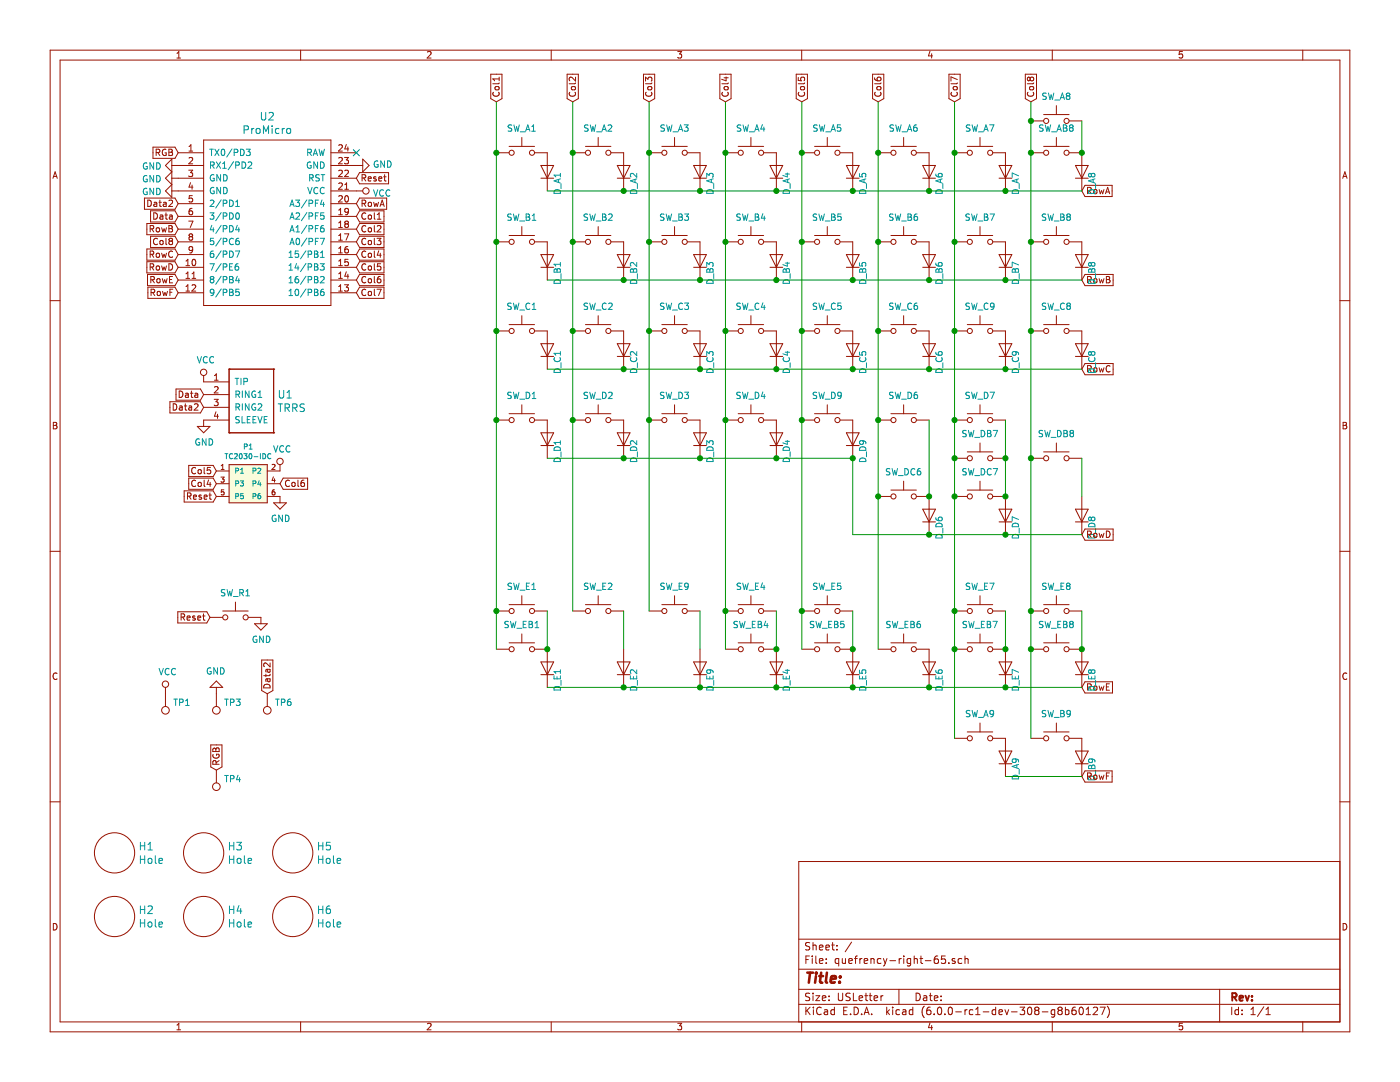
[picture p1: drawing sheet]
<svg xmlns="http://www.w3.org/2000/svg" width="279mm" height="216mm" viewBox="0 0 279 216" stroke-linecap="round" stroke-linejoin="round" font-family="sans-serif">
<g fill="none" stroke="#981200" stroke-width=".2">
<path d="M10 10h259.4v195.9h-259.4zM12 12h255.4v191.9h-255.4zM35.3 11.6h.7M35.3 10.6l.4-.3v1.3M60 10v2M85.3 10.4l.5-.1 .2 .3-.8 1h.8M97.9 14.8h2.3v4.9l-1.1 .6-1.2-.6zM98.5 18.4a.56 .56 0 0 0 .5 .8 .56 .56 0 0 0 .5-.8M98.9 17.3h.6l.1 .5-.2 .1h-.5l-.1-.2zM99.6 15.4v.7M99.6 16.5l-.2 .2h-1.1M99.6 15.7h-1.3l.4 .4"/>
<path d="M110 10v2M113.2 14.8h2.2v4.9l-1.1 .6-1.1-.6zM113.7 18.4a.56 .56 0 0 0 .5 .8 .56 .56 0 0 0 .5-.8M114.1 17.4l.1-.1h.5l.1 .5-.2 .1h-.5zM114.9 16.5l-.2 .2h-1.1M114.9 15.4v.8l-1-.8-.3 .2 .1 .5M128.4 14.8h2.3v4.9l-1.2 .6-1.1-.6zM128.8 16.2v-.8l.5 .4 .1-.4h.6l.1 .2-.1 .6M129 18.4a.56 .56 0 0 0 .5 .8 .56 .56 0 0 0 .5-.8M129.3 17.4l.2-.1h.5v.5l-.1 .1h-.5zM130.1 16.5l-.2 .2h-1.1M135.3 10.3h.7l-.4 .5 .4 .1v.6l-.2 .1-.5-.1"/>
<path d="M143.7 14.8h2.2v4.9l-1.1 .6-1.1-.6zM144.2 18.4a.56 .56 0 0 0 .5 .8 .56 .56 0 0 0 .5-.8M144.5 15.5h.8M144.6 17.4l.1-.1h.5l.1 .5-.2 .1h-.5zM144.9 15.3v.8l-.9-.3M145.3 16.5l-.1 .2h-1.1M158.9 14.8h2.2v4.9l-1.1 .6-1.1-.6zM159.3 15.4v.7h.6l-.1-.2 .1-.5h.6l.1 .2-.1 .5M159.4 18.4a.56 .56 0 0 0 .5 .8 .56 .56 0 0 0 .6-.8M159.8 17.4l.2-.1h.5v.5l-.1 .1h-.5zM160 10v2M160.6 16.5l-.2 .2h-1.1"/>
<path d="M174.1 14.8h2.3v4.9l-1.1 .6-1.2-.6zM174.5 15.5v.2a.79 .79 0 0 0 1.3 .2l-.1-.5h-.5l-.2 .5 .3 .2M174.7 18.4a.56 .56 0 0 0 .5 .8 .56 .56 0 0 0 .5-.8M175 17.4l.2-.1h.5l.1 .5-.2 .1h-.5zM175.8 16.5l-.2 .2h-1.1M185.6 10.2l-.3 1h.8M185.9 10.7v.9M189.4 14.8h2.2v4.9l-1.1 .6-1.1-.6zM189.9 18.4a.56 .56 0 0 0 .5 .8 .56 .56 0 0 0 .5-.8M190.3 17.4l.1-.1h.5l.1 .5-.2 .1h-.5zM191.1 16.5l-.2 .2h-1.1M191.1 15.9l-1.3-.6v.9"/>
<path d="M204.6 14.8h2.3v4.9l-1.2 .6-1.1-.6zM205.2 18.4a.56 .56 0 0 0 .5 .8 .56 .56 0 0 0 .5-.8M205.5 17.4l.2-.1h.5v.5l-.1 .1h-.5zM205.6 15.6l-.3-.2-.3 .2v.3l.3 .2 .3-.2M205.6 15.6l.2-.2h.4l.1 .2-.1 .4-.1 .1h-.3l-.2-.2M205.6 15.6v.3M206.3 16.5l-.2 .2h-1.1M210 10v2M236 10.3h-.6l-.1 .6 .2-.1h.4l.1 .7-.2 .1-.5-.1M260 10v2M10.6 35.6l.4-1.3 .4 1.3M10.7 35.2h.6"/>
<path d="M28.8 39.5h6.1l.7 1.1-.7 1.2h-6.1zM29.5 39.9a.64 .64 0 0 1 .7 .7 .64 .64 0 0 1-.7 .6zM30.5 29.4h4.4l.7 1.1-.7 1.1h-4.4zM31.2 30.4l.7-.1v-.4l-.7-.1v1.2M31.5 30.4l.4 .6M31.9 39.9v1.1l.3 .2M33.1 29.8a.59 .59 0 0 0-.7 .6 .59 .59 0 0 0 .7 .6l.1-.5h-.3M33.7 29.8h.4l.3 .2-.3 .4 .3 .2-.1 .4h-.6zM33.7 30.4h.4M34.3 33h6.3M34.3 38.1h6.3M34.3 35.6h6.3"/>
<path d="M34.3 31.7v7.7l-1.3-1.3 1.3-1.3-1.3-1.2 1.3-1.3-1.3-1.3zM35.6 30.5h5M37.7 34h.8l-.5 .4 .4 .2 .1 .4-.3 .2-.5-.1M37.7 30.1h.8M37.7 29.2l.4-.3v1.2M37.7 31.5l.5-.1 .3 .4-.8 .9h.8M38 36.4l-.3 .9h.8M38.3 36.9v.9M38.4 39h-.6l-.1 .6 .5-.1 .3 .3v.3l-.3 .2-.5-.1M40.6 27.9h25.4v33.1h-25.4zM66 30.5h5.1M66 33h6.4"/>
<path d="M66 38.1h6.4M66 35.6h5.1M67.6 29l.5-.1 .2 .3-.8 .9h.8M67.6 31.5l.5-.1 .2 .4-.8 .9h.8M67.6 39.2l.5-.2 .2 .4-.8 .9h.8M67.6 34.1l.5-.1 .2 .3-.8 .9h.8M67.6 36.6l.5-.1 .2 .4-.8 .9h.8M68.8 31.4h.7l-.4 .5 .4 .1v.5l-.2 .2-.5-.1M68.8 34.1l.5-.1 .2 .3-.7 .9h.7M68.8 37.8h.7M68.8 36.9l.4-.4v1.3M68.9 39.2l.2-.2a.67 .67 0 0 1 .5 .7 .67 .67 0 0 1-.5 .6l-.3-.5z"/>
<path d="M69.1 28.8l-.3 .9h.8M69.4 29.3v.8M71.8 34.4h5.7v2.3h-5.7l-.7-1.1zM71.8 39.5h5.4v2.3h-5.4l-.7-1.2zM72.3 35.5l.6-.1v-.4l-.6-.2v1.3M72.4 31.7l1.3 1.3-1.3 1.3zM72.6 35.5l.4 .6M73.5 35.7l.6-.1-.1-.3h-.3l-.2 .2v.6h.5M75.1 35.3h-.3l-.2 .2v.1l.5 .2v.3h-.5M75.6 35.7l.6-.1-.1-.3h-.3l-.2 .2 .1 .6h.4M76.6 35.3h.5M76.8 34.8v1.1l.3 .2"/>
<path d="M99.1 30.5h2.5M101.6 29.2h5.1M104.1 27.4v1.8M106.7 30.5h2.5v7.6M107.9 33h2.6l-1.3 2.6zM107.9 35.6h2.6M114.3 30.5h2.5M116.8 29.2h5.1M119.4 27.4v1.8M121.9 30.5h2.6v7.6M123.2 33h2.5l-1.2 2.6zM123.2 35.6h2.5"/>
<path d="M129.5 30.5h2.6M132.1 29.2h5.1M134.6 27.4v1.8M137.2 30.5h2.5v7.6M138.4 33h2.6l-1.3 2.6zM138.4 35.6h2.6M144.8 30.5h2.5M147.3 29.2h5.1M149.9 27.4v1.8M152.4 30.5h2.5v7.6M153.7 33h2.5l-1.3 2.6zM153.7 35.6h2.5"/>
<path d="M160 30.5h2.6M162.6 29.2h5M165.1 27.4v1.8M167.6 30.5h2.6v7.6M168.9 33h2.5l-1.2 2.6zM168.9 35.6h2.5M175.3 30.5h2.5M177.8 29.2h5.1M180.3 27.4v1.8M182.9 30.5h2.5v7.6M184.1 33h2.6l-1.3 2.6zM184.1 35.6h2.6"/>
<path d="M190.5 30.5h2.5M193 29.2h5.1M195.6 27.4v1.8M198.1 30.5h2.6v7.6M199.4 33h2.5l-1.2 2.6zM199.4 35.6h2.5M205.7 30.5h2.6M205.7 24.1h2.6M208.3 29.2h5.1M208.3 22.9h5.1M210.8 21.1v1.8M210.8 27.4v1.8"/>
<path d="M213.4 30.5h2.5v7.6M213.4 24.1h2.5M214.6 33h2.6l-1.3 2.6zM214.6 35.6h2.6M216.5 37h5.4v2.2h-5.4l-.6-1.1zM217 38l.7-.1v-.4l-.7-.1v1.3M217.3 38l.5 .7M218.3 37.9l.2-.1 .4 .1v.5l-.1 .2-.5-.1zM219.4 37.8l.2 .9 .2-.7 .3 .7 .2-.9M220.6 38.7l.5-1.3 .4 1.3M220.8 38.3h.5M268 35.6l.4-1.3 .4 1.3"/>
<path d="M268.1 35.2h.6M10 60h2M29.3 52.2h5.6l.7 1.1-.7 1.2h-5.6zM29.3 49.7h5.6l.7 1.1-.7 1.1h-5.6zM29.3 44.6h5.6l.7 1.1-.7 1.1h-5.6zM29.4 54.8h5.5l.7 1.1-.7 1.1h-5.5zM29.5 57.3h5.4l.7 1.1-.7 1.1h-5.4zM30 45.7l.6-.1v-.5l-.6-.1v1.3M30 50.7h.6v-.5l-.6-.1v1.3M30 53.3l.6-.1v-.4l-.6-.2v1.3M30 42.1h4.9l.7 1.1-.7 1.1h-4.9zM30 47.1h4.9l.7 1.2-.7 1.1h-4.9z"/>
<path d="M30.1 55.8l.7-.1v-.4l-.7-.1v1.2M30.1 58.4l.7-.1 .1-.2-.1-.3-.7-.1v1.3M30.3 45.7l.4 .6M30.3 50.7l.4 .7M30.3 53.3l.4 .6M30.4 55.8l.4 .6M30.5 58.4l.4 .6M30.7 42.5a.64 .64 0 0 1 .7 .6 .64 .64 0 0 1-.7 .6zM30.8 40.4h.4l.1 .8M31.3 45.5l.3-.1 .3 .3-.2 .5-.3 .1-.2-.2zM31.3 50.6l.3-.1 .3 .2-.2 .6-.3 .1-.2-.3zM31.3 53.1h.3l.3 .2-.2 .5-.3 .1-.2-.2z"/>
<path d="M31.3 40.7l-.6 .2 .1 .2h.5M31.4 47.7a.56 .56 0 0 0-.8 .5 .56 .56 0 0 0 .8 .5M31.4 55.7h.5v.7h-.4l-.2-.2zM31.5 58.2l.3-.1 .2 .3-.1 .5h-.5zM31.7 40.4h.5M32 48.1l.2-.1 .3 .1 .1 .5-.2 .2-.4-.1zM32 43h.4l.1 .7M32.3 45.4l.2 .9 .2-.6 .3 .6 .2-.9M32.3 50.5l.2 .9 .2-.7 .3 .7 .2-.9M32.3 53.1l.2 .8 .2-.6 .3 .6 .2-.8M32.4 55.6l.2 .8 .3-.6 .2 .6 .3-.8M32.4 58.1l.3 .9 .2-.6 .3 .6 .2-.9"/>
<path d="M32.5 43.2l-.4 .1-.2 .1 .1 .3h.5M32.6 40.4h.5l.1 .8M32.9 42.9h.5M33.1 42.5v1.1l.3 .1M33.1 47.5v1.1l.2 .2M33.2 40.7h-.5l-.1 .2 .1 .3 .5-.1M33.7 40.1l.5-.2 .2 .4-.7 .9h.7M33.7 45h.4l.3 .3-.3 .3 .3 .2-.1 .4-.6 .1zM33.7 52.6a.64 .64 0 0 1 .7 .7 .64 .64 0 0 1-.7 .6zM33.7 45.6h.4M33.8 43h.5l.1 .7M33.8 55.8h.5"/>
<path d="M33.9 58.3h.4M34 48.1l-.3-.2 .3-.4 .4 .2v.3l-.2 .1M34 48.1l-.3 .2v.3l.3 .2h.3l.1-.2v-.4l-.2-.1M34 48.1h.2M34.4 43.2l-.4 .1-.2 .1v.3h.6M34.4 50.2a.56 .56 0 0 0-.8 .5 .56 .56 0 0 0 .8 .5M34.4 55.2h-.6v1.2h.6M34.5 57.7h-.6v1.3M35.6 53.3h5M35.6 55.9h5M35.6 58.4h5M35.6 50.8h5"/>
<path d="M35.6 48.3h5M35.6 45.7h5M35.6 43.2h5M35.6 40.6h5M37.1 53h.7M37.1 52.1l.4-.4v1.3M37.1 54.6l.4-.3v1.2M37.1 57.2l.4-.4v1.3M37.1 55.5h.7M37.1 58.1h.7M37.7 44.1h.8l-.5 1.3M38 47.2l-.3 .2v.3l.3 .2h.3l.2-.2v-.3l-.3-.2"/>
<path d="M38 47.2l-.3-.2 .3-.3h.2l.3 .2-.3 .3M38 47.2h.2M38.3 56.9l.5-.1 .3 .4-.8 .9h.8M38.3 55.5h.8M38.3 54.6l.4-.3v1.2M38.3 41.6h-.2a.79 .79 0 0 0-.1 1.2h.3l.2-.5-.3-.2h-.2l-.3 .2M38.5 51.9l.1-.2a.67 .67 0 0 1 .5 .7 .67 .67 0 0 1-.5 .6l-.3-.5zM38.5 49.8l-.3 .2-.4-.1-.1-.1 .1-.5 .4-.1 .3 .3-.2 .8-.5 .2M66 53.3h5.1M66 55.9h5.1M66 58.4h5.1M66 50.8h5.1"/>
<path d="M66 48.3h5.1M66 45.7h5.1M66 43.2h5.1M66 40.6h5.1M67.6 53h.7M67.6 55.5h.7M67.6 58.1h.7M67.6 41.9l.4-.3v1.2M67.6 44.5l.4-.4v1.3M67.6 47l.4-.3v1.2M67.6 49.6l.4-.4v1.3M67.6 52.1l.4-.4v1.3"/>
<path d="M67.6 54.6l.4-.3v1.2M67.6 57.2l.4-.4v1.3M67.6 50.5h.7M67.6 47.9h.7M67.6 45.4h.7M67.6 42.8h.7M68.8 56.8h.7l-.4 .5 .4 .1v.5l-.2 .2-.5-.1M68.8 46.7h.8l-.5 1.2M69.1 44.7l-.3-.3 .3-.3h.2l.2 .3-.2 .3M69.1 44.7l-.3 .2 .1 .4 .2 .1 .3-.1 .1-.1v-.3l-.2-.2M69.1 44.7h.2M69.1 54.2l-.3 .9h.8"/>
<path d="M69.4 49.2l-.4 .1-.2 .5 .1 .5 .5 .1 .1-.2-.1-.4-.3-.1-.3 .2M69.4 54.7v.8M69.5 51.7h-.6l-.1 .6 .5-.1 .2 .3v.3l-.2 .2-.5-.1M69.5 42.1l-.2 .3-.4-.1-.1-.2 .1-.4 .4-.1 .2 .1a.84 .84 0 0 1-.3 1.1h-.3M71.8 57.3h4.8v2.2h-4.8l-.7-1.1zM71.8 52.2h4.8v2.3h-4.8l-.7-1.2zM71.8 49.7h4.8v2.2h-4.8l-.7-1.1zM71.8 42.1h4.8v2.2h-4.8l-.7-1.1zM71.8 44.6h4.8v2.2h-4.8l-.7-1.1zM71.8 47.1h4.8v2.3h-4.8l-.7-1.1zM71.8 54.8h4.8v2.2h-4.8l-.7-1.1zM72.3 40.6l.6-.1v-.4l-.6-.2v1.3"/>
<path d="M72.6 40.6l.4 .6M73 42.6a.56 .56 0 0 0-.8 .5 .56 .56 0 0 0 .8 .5M73 45.1a.56 .56 0 0 0-.8 .5 .56 .56 0 0 0 .8 .6M73 47.7a.56 .56 0 0 0-.8 .5 .56 .56 0 0 0 .8 .5M73 50.2a.56 .56 0 0 0-.8 .5 .56 .56 0 0 0 .8 .5M73 52.8a.56 .56 0 0 0-.8 .5 .56 .56 0 0 0 .8 .5M73 55.3a.56 .56 0 0 0-.8 .5 .56 .56 0 0 0 .8 .5M73 57.8a.56 .56 0 0 0-.8 .5 .56 .56 0 0 0 .8 .6M73.5 40.5l.2-.1 .4 .1v.5l-.1 .1h-.5zM73.5 45.6l.2-.2 .4 .2v.5l-.1 .1h-.5zM73.5 48.1l.2-.1 .4 .1v.5l-.1 .2-.5-.1zM73.5 53.2l.2-.1 .4 .1v.5l-.1 .1h-.5z"/>
<path d="M73.5 58.3l.2-.2 .4 .2v.5l-.1 .1h-.5zM73.6 55.7l.3-.1 .2 .2v.4l-.2 .2-.4-.2zM73.6 43l.3-.1 .2 .2v.4l-.2 .2-.4-.2zM73.6 50.6l.3-.1 .2 .2v.4l-.2 .3-.4-.3zM74.6 40.4l.2 .8 .3-.6 .2 .6 .2-.8M74.7 42.5v1.1l.2 .1M74.7 45v1.1l.2 .2M74.7 47.5v1.1l.2 .2M74.7 50.1v1.1l.2 .2M74.7 52.6v1.1l.2 .2M74.7 55.2v1.1l.2 .1M74.7 57.7v1.1l.2 .2"/>
<path d="M75.2 47.5h.8l-.4 .5 .4 .2v.5l-.2 .1-.6-.1M75.2 57.7h.9l-.6 1.3M75.3 45.1l.5-.1 .2 .4-.8 .9h.8M75.3 43.7h.7M75.3 42.8l.4-.3v1.2M75.6 50l-.3 .9h.8M75.8 41.2l.5-1.3 .4 1.3M75.9 55.2h-.2a.79 .79 0 0 0-.2 1.2l.5-.1v-.5l-.5-.1-.2 .2M75.9 50.5v.9M76 52.6h-.6l-.1 .6 .2-.1 .5 .1v.6l-.2 .1-.5-.1M76 40.8h.6M99.1 48.3h2.5"/>
<path d="M101.6 47h5.1M104.1 45.2v1.8M106.7 48.3h2.5v7.6M107.9 53.3h2.6M107.9 50.8h2.6l-1.3 2.5zM114.3 48.3h2.5M116.8 47h5.1M119.4 45.2v1.8M121.9 48.3h2.6v7.6M123.2 53.3h2.5M123.2 50.8h2.5l-1.2 2.5zM129.5 48.3h2.6"/>
<path d="M132.1 47h5.1M134.6 45.2v1.8M137.2 48.3h2.5v7.6M138.4 53.3h2.6M138.4 50.8h2.6l-1.3 2.5zM144.8 48.3h2.5M147.3 47h5.1M149.9 45.2v1.8M152.4 48.3h2.5v7.6M153.7 53.3h2.5M153.7 50.8h2.5l-1.3 2.5zM160 48.3h2.6"/>
<path d="M162.6 47h5M165.1 45.2v1.8M167.6 48.3h2.6v7.6M168.9 53.3h2.5M168.9 50.8h2.5l-1.2 2.5zM175.3 48.3h2.5M177.8 47h5.1M180.3 45.2v1.8M182.9 48.3h2.5v7.6M184.1 53.3h2.6M184.1 50.8h2.6l-1.3 2.5zM190.5 48.3h2.5"/>
<path d="M193 47h5.1M195.6 45.2v1.8M198.1 48.3h2.6v7.6M199.4 53.3h2.5M199.4 50.8h2.5l-1.2 2.5zM205.7 48.3h2.6M208.3 47h5.1M210.8 45.2v1.8M213.4 48.3h2.5v7.6M214.6 53.3h2.6M214.6 50.8h2.6l-1.3 2.5zM216.5 54.8h5.6v2.2h-5.6l-.6-1.1z"/>
<path d="M217 55.8l.7-.1v-.4l-.7-.1v1.2M217.3 55.8l.5 .6M218.3 55.7l.2-.1 .4 .1v.5l-.1 .2-.5-.1zM219.4 55.6l.2 .8 .2-.6 .3 .6 .2-.8M220.8 55.2l.6 .1 .1 .2-.3 .3 .3 .2-.1 .4h-.6zM220.8 55.8h.4M267.4 60h2M35.1 77.6h4.9l.6 1.1-.6 1.2h-4.9zM35.8 78a.64 .64 0 0 1 .7 .7 .64 .64 0 0 1-.7 .6zM37 78.5h.5l.1 .8M37.6 78.8h-.4l-.2 .2v.2h.6M38 78.5h.5"/>
<path d="M38.2 78v1.1l.3 .2M38.9 78.5h.5l.1 .8M39.5 78.8h-.5l-.1 .2v.2h.6M40.6 74.9v1.3h5.1M40.6 78.7h5.1M42.7 79.7h.8l-.4 .5 .4 .1v.4l-.2 .2-.6-.1M42.8 77.3l.5-.2 .2 .4-.8 .9h.8M42.8 75.9h.7M42.8 75l.4-.4v1.3M45.7 73.7h.1M45.7 73.7v12.7M45.7 73.7h8.9"/>
<path d="M54.6 73.7h.1M54.6 73.7v12.7M99.1 66h2.5M101.6 64.8h5.1M104.1 63v1.8M106.7 66h2.5v7.7M107.9 71.1h2.6M107.9 68.6h2.6l-1.3 2.5zM114.3 66h2.5M116.8 64.8h5.1M119.4 63v1.8M121.9 66h2.6v7.7"/>
<path d="M123.2 71.1h2.5M123.2 68.6h2.5l-1.2 2.5zM129.5 66h2.6M132.1 64.8h5.1M134.6 63v1.8M137.2 66h2.5v7.7M138.4 71.1h2.6M138.4 68.6h2.6l-1.3 2.5zM144.8 66h2.5M147.3 64.8h5.1M149.9 63v1.8M152.4 66h2.5v7.7"/>
<path d="M153.7 71.1h2.5M153.7 68.6h2.5l-1.3 2.5zM160 66h2.6M162.6 64.8h5M165.1 63v1.8M167.6 66h2.6v7.7M168.9 71.1h2.5M168.9 68.6h2.5l-1.2 2.5zM175.3 66h2.5M177.8 64.8h5.1M180.3 63v1.8M182.9 66h2.5v7.7"/>
<path d="M184.1 71.1h2.6M184.1 68.6h2.6l-1.3 2.5zM190.5 66h2.5M193 64.8h5.1M195.6 63v1.8M198.1 66h2.6v7.7M199.4 71.1h2.5M199.4 68.6h2.5l-1.2 2.5zM205.7 66h2.6M208.3 64.8h5.1M210.8 63v1.8M213.4 66h2.5v7.7"/>
<path d="M214.6 71.1h2.6M214.6 68.6h2.6l-1.3 2.5zM216.5 72.5h5.6v2.3h-5.6l-.6-1.1zM217 73.6l.7-.1v-.4l-.7-.2v1.3M217.3 73.6l.5 .6M218.3 73.5l.2-.1 .4 .1v.5l-.1 .2-.5-.1zM219.4 73.4l.2 .8 .2-.6 .3 .6 .2-.8M221.5 73.1a.56 .56 0 0 0-.7 .1 .56 .56 0 0 0 0 .7l.4 .3 .3-.1M10.6 84.3h.5l.2 .2-.2 .4 .3 .2-.2 .5h-.6zM10.6 84.9h.5M33.9 80.2h6.1l.6 1.1-.6 1.1h-6.1zM34.6 80.6a.64 .64 0 0 1 .7 .6 .64 .64 0 0 1-.7 .6z"/>
<path d="M35.8 81.1h.5l.1 .7M36.4 81.3l-.6 .2v.3h.6M36.8 97.9h5.7l.7 1.2-.7 1.1h-5.7zM36.8 81h.5M37 80.6v1.1l.3 .1M37.4 99l.7-.1v-.4l-.7-.2v1.3M37.7 95.4h4.8l.7 1.1-.7 1.1h-4.8zM37.7 92.9h4.8l.7 1.1-.7 1.1h-4.8zM37.7 81.1h.5l.1 .7M37.7 99l.4 .6M38.3 81.3l-.5 .1-.2 .1 .2 .3h.5M38.6 99.2l.6-.1v-.3h-.4l-.2 .2 .1 .6h.5"/>
<path d="M38.8 80.7l.5-.1 .2 .3-.8 .9h.8M39 93.4a.56 .56 0 0 0-.8 .5 .56 .56 0 0 0 .8 .5M39 95.9a.56 .56 0 0 0-.8 .5 .56 .56 0 0 0 .8 .6M39.4 85.1h2.5l-1.3 1.3zM39.6 93.8l.2-.1 .3 .1 .1 .5-.1 .2-.5-.1zM39.6 96.4l.2-.2 .3 .2 .1 .5-.1 .1h-.5zM40.2 98.8h-.3l-.2 .2 .1 .1 .4 .2v.3h-.5M40.6 81.3h5.1M40.7 99.2l.6-.1v-.3h-.4l-.2 .2 .1 .6h.5M40.7 93.3v1.1l.2 .1M40.7 95.8v1.1l.2 .2M41.6 95.8l-.3 .8h.8"/>
<path d="M41.7 98.8h.5M41.9 98.3v1.1l.3 .2M41.9 96.2v.9M42 93.3h-.6l-.1 .6 .2-.1 .5 .1v.5l-.2 .1-.5-.1M43.1 82.2l-.3 .9h.8M43.2 94h2.5M43.2 96.5h2.5M43.2 99.1h2.5M43.4 82.7v.8M44.1 95.2h.6l-.3 .4 .3 .2v.3l-.2 .1-.4-.1M44.1 93.7h.6M44.1 92.9l.3-.2v1"/>
<path d="M44.7 97.7h-.5l-.1 .5h.5l.1 .5-.2 .1-.4-.1M45.7 86.4h.1M45.7 83.8h-5.1v1.3M45.7 92.7h7.6v7.6h-7.6zM45.7 86.4h8.9M53.3 96.5h2.6M53.3 99.1h2.6v1.2M54.3 92.7h.4l.2 .2-.6 .8h.6M54.6 95.1l-.3 .8h.6M54.6 86.4h.1M54.8 97.7a.4 .4 0 0 0-.5 .5l.1 .5h.4v-.5l-.3-.1-.2 .2M54.8 95.5v.7"/>
<path d="M55.9 92.7v1.3h-2.6M56.5 95.4h4.9v2.2h-4.9l-.6-1.1zM57.8 95.9a.56 .56 0 0 0-.8 .5 .56 .56 0 0 0 .8 .6M58.3 96.4l.2-.2 .4 .2v.5l-.1 .1h-.5zM59.5 95.8v1.1l.1 .2M60.7 95.8h-.3a.79 .79 0 0 0-.1 1.3l.4-.1v-.6l-.4-.1-.3 .2M99.1 83.8h2.5M101.6 82.5h5.1M104.1 80.8v1.7M106.7 83.8h2.5v7.6M107.9 86.4h2.6l-1.3 2.5zM107.9 88.9h2.6"/>
<path d="M114.3 83.8h2.5M116.8 82.5h5.1M119.4 80.8v1.7M121.9 83.8h2.6v7.6M123.2 86.4h2.5l-1.2 2.5zM123.2 88.9h2.5M129.5 83.8h2.6M132.1 82.5h5.1M134.6 80.8v1.7M137.2 83.8h2.5v7.6M138.4 86.4h2.6l-1.3 2.5zM138.4 88.9h2.6"/>
<path d="M144.8 83.8h2.5M147.3 82.5h5.1M149.9 80.8v1.7M152.4 83.8h2.5v7.6M153.7 86.4h2.5l-1.3 2.5zM153.7 88.9h2.5M160 83.8h2.6M162.6 82.5h5M165.1 80.8v1.7M167.6 83.8h2.6v7.6M168.9 86.4h2.5l-1.2 2.5zM168.9 88.9h2.5"/>
<path d="M175.3 83.8h2.5M175.3 99.1h2.5M177.8 82.5h5.1M177.8 97.8h5.1M180.3 80.8v1.7M180.3 96v1.8M182.9 83.8h2.5M182.9 99.1h2.5v7.6M190.5 83.8h2.5M190.5 99.1h2.5M190.5 91.4h2.5M193 82.5h5.1"/>
<path d="M193 90.2h5.1M193 97.8h5.1M195.6 80.8v1.7M195.6 88.4v1.8M195.6 96v1.8M198.1 83.8h2.6M198.1 99.1h2.6v7.6M198.1 91.4h2.6M205.7 91.4h2.6M208.3 90.2h5.1M210.8 88.4v1.8M213.4 91.4h2.5"/>
<path d="M215.9 99.1v7.6M268 84.3h.5l.2 .2-.2 .4 .3 .2-.2 .5h-.6zM268 84.9h.5M10 110h2M54.6 100.3h2.5l-1.2 1.3zM104.1 118.9v1.7M119.4 118.9v1.7M134.6 118.9v1.7M149.9 118.9v1.7M165.1 118.9v1.7M184.1 104.1h2.6M184.1 101.6h2.6l-1.3 2.5z"/>
<path d="M195.6 118.9v1.7M199.4 104.1h2.5M199.4 101.6h2.5l-1.2 2.5zM210.8 118.9v1.7M214.6 104.1h2.6M214.6 101.6h2.6l-1.3 2.5zM216.5 105.6h5.6v2.2h-5.6l-.6-1.1zM217 106.6l.7-.1v-.4l-.7-.1v1.2M217.3 106.6l.5 .6M218.3 106.5l.2-.1 .4 .1v.5l-.1 .2-.5-.1zM219.4 106.4l.2 .8 .2-.6 .3 .6 .2-.8M220.8 106a.64 .64 0 0 1 .7 .6 .64 .64 0 0 1-.7 .6z"/>
<path d="M267.4 110h2M11.4 134.4a.62 .62 0 0 0-.9 .4 .62 .62 0 0 0 .7 .8l.2-.1M33 137.2v3.8M35.5 122.1h5.8l.6 1.1-.6 1.1h-5.8zM36.1 123.1l.7-.1v-.4l-.7-.1v1.2M36.4 123.1l.5 .6M37.3 123.3l.6-.1v-.2l-.4-.1-.2 .2 .1 .6h.5M38.9 123l-.3-.1-.2 .2 .1 .2 .4 .1v.3h-.5M39.5 123.3l.6-.1-.1-.2-.4-.1-.1 .2v.6h.5M40.4 122.9h.5M40.6 122.5v1.1l.3 .1M41.9 123.2h2.5"/>
<path d="M43.2 137.2v3.8M43.2 135.9l1.2 1.3h-2.5zM44.4 121.9h5.1M47 120.1v1.8M49.5 123.2h2.6v1.3M50.8 124.5h2.5l-1.2 1.2zM52.2 131.7h2.3v6.1l-1.2 .6-1.1-.6zM52.8 136.7a.66 .66 0 0 1 .8-.1 .66 .66 0 0 1 .3 .7h-1.3zM53.1 134.5v.5M53.3 138.4v2.6M53.4 135.4v.5l.2 .1h.2v-.6M53.4 133.6v.4l.2 .2 .2-.1v-.5"/>
<path d="M53.9 133.6h-.8v.5M53.9 132.3v.8l-.9-.8-.4 .2 .2 .5M53.9 134.5l-.2 .3h-1.1M53.9 135.4l-.8 .1v.5M99.1 121.9h2.5M99.1 129.5h2.5M101.6 120.6h5.1M101.6 128.3h5.1M104.1 126.5v1.8M106.7 129.5h2.5v7.7M106.7 121.9h2.5M107.9 134.6h2.6"/>
<path d="M107.9 132.1h2.6l-1.3 2.5zM114.3 121.9h2.5M116.8 120.6h5.1M121.9 121.9h2.6M123.2 134.6h2.5M123.2 132.1h2.5l-1.2 2.5zM124.5 129.5v7.7M129.5 121.9h2.6M132.1 120.6h5.1M137.2 121.9h2.5M138.4 134.6h2.6M138.4 132.1h2.6l-1.3 2.5z"/>
<path d="M139.7 129.5v7.7M144.8 121.9h2.5M144.8 129.5h2.5M147.3 120.6h5.1M147.3 128.3h5.1M149.9 126.5v1.8M152.4 129.5h2.5v7.7M152.4 121.9h2.5M153.7 134.6h2.5M153.7 132.1h2.5l-1.3 2.5zM160 121.9h2.6M160 129.5h2.6"/>
<path d="M162.6 120.6h5M162.6 128.3h5M165.1 126.5v1.8M167.6 129.5h2.6v7.7M167.6 121.9h2.6M168.9 134.6h2.5M168.9 132.1h2.5l-1.2 2.5zM175.3 129.5h2.5M177.8 128.3h5.1M180.3 126.5v1.8M182.9 129.5h2.5v7.7M184.1 134.6h2.6"/>
<path d="M184.1 132.1h2.6l-1.3 2.5zM190.5 121.9h2.5M190.5 129.5h2.5M193 120.6h5.1M193 128.3h5.1M195.6 126.5v1.8M198.1 129.5h2.6v7.7M198.1 121.9h2.6M199.4 132.1h2.5l-1.2 2.5zM199.4 134.6h2.5M205.7 121.9h2.6M205.7 129.5h2.6"/>
<path d="M208.3 120.6h5.1M208.3 128.3h5.1M210.8 126.5v1.8M213.4 129.5h2.5v7.7M213.4 121.9h2.5M214.6 134.6h2.6M214.6 132.1h2.6l-1.3 2.5zM216.5 136h5.5v2.3h-5.5l-.6-1.1zM217 137.1l.7-.1v-.4l-.7-.2v1.3M217.3 137.1l.5 .6M218.3 137l.2-.1 .4 .1v.5l-.1 .2-.5-.1zM219.4 136.9l.2 .8 .2-.6 .3 .6 .2-.8"/>
<path d="M220.8 137.1h.4M221.4 136.4h-.6v1.3h.6M268.8 134.4a.62 .62 0 0 0-.9 .4 .62 .62 0 0 0 .7 .8l.2-.1M10 160h2M42.1 148.6h2.2v4.4l-1.1 .7-1.1-.7zM42.5 149.4l.3-.1 .3 .2 .1-.2 .3-.1 .2 .3v.5h-1.2zM42.5 150.5a.59 .59 0 0 0 .6 .8 .59 .59 0 0 0 .6-.8h-.5v.2M43.1 149.5v.5M43.1 152.5l-.1-.7h-.4l-.1 .7h1.2M43.2 153.7v2.5M43.7 151.8l-.6 .4M190.5 147.3h2.5"/>
<path d="M193 146h5.1M195.6 144.3v1.7M198.1 147.3h2.6v7.6M199.4 152.4h2.5M199.4 149.9h2.5l-1.2 2.5zM205.7 147.3h2.6M208.3 146h5.1M210.8 144.3v1.7M213.4 147.3h2.5v7.6M214.6 152.4h2.6M214.6 149.9h2.6l-1.3 2.5zM216.5 153.8h5.4v2.3h-5.4l-.6-1.2z"/>
<path d="M217 154.9l.7-.1v-.4l-.7-.2v1.3M217.3 154.9l.5 .6M218.3 154.8l.2-.1 .4 .1v.5l-.1 .1h-.5zM219.4 154.7l.2 .8 .2-.6 .3 .6 .2-.8M220.8 154.8h.4M221.4 154.2h-.6v1.3M267.4 160h2M267.4 171.9h-108v32M10.6 184.3a.65 .65 0 0 1 .8 .6 .65 .65 0 0 1-.8 .7zM159.4 197.4h108M159.4 193.4h108M159.4 187.4h108"/>
<path d="M160.8 191.5h.5M161.5 190.8h-.7v1.5M161.6 198.2h-.6l-.2 .3 .1 .3 .6 .3v.4l-.2 .2-.5-.1M161.6 188.1h-.6l-.2 .2 .1 .4 .6 .3v.4l-.2 .2-.5-.1M162.1 190.8v.1M162.1 191.3v1M162.3 188.1v1.5M162.3 198.2v.1M162.3 198.7v1M162.3 188.7l.2-.1h.3l.1 1M162.8 198.7h.8l-.8 1h.8M162.8 190.8v1.2l.2 .3"/>
<path d="M163.5 189.1l.7-.2v-.3h-.4l-.3 .2 .1 .7h.6M163.5 191.8l.7-.2v-.3h-.4l-.3 .2 .1 .7h.6M164.1 199.2l.7-.2-.1-.2-.4-.1-.2 .2 .1 .7h.5M164.8 189.1l.7-.2v-.3h-.5l-.2 .2 .1 .7h.6M164.9 192.1v.2M164.9 191.3v.2M165.5 198.8v.1M165.5 199.5v.2M166 188.6h.5M166.2 188.1v1.3l.3 .2M167 188.6v.2M167 189.4v.2"/>
<path d="M167.3 198.2v1.2l.3 .3h.3l.3-.3v-1.2M167.4 191.3h-.4l-.3 .2 .1 .6 .2 .2 .4-.1M167.4 191.3v1.5M168.1 191.3v.7a.37 .37 0 0 0 .6 .1M168.7 191.3v1M169.4 191.8l.7-.2-.1-.3h-.4l-.2 .2 .1 .7h.5M169.7 198.2h-.6l-.3 .3 .1 .3 .7 .3v.4l-.2 .2-.6-.1M170 188l-1.3 1.9M170.3 198.2v1.5h.7M170.5 191.3h.6M171.1 190.8l-.4 .2v1.3M171.4 199.2l.8-.2-.1-.2-.4-.1-.3 .2 .1 .7h.6"/>
<path d="M171.6 191.3v1M172 191.3h-.3l-.1 .2M172.5 191.8l.7-.2-.1-.3h-.4l-.2 .2v.7h.6M172.6 198.7h.6M172.8 198.2v1.3l.4 .2M173.5 198.7h.5M173.7 198.2v1.3l.3 .2M173.8 191.4l.2-.1h.4v1M173.8 191.3v1M174.4 199.2l.8-.2-.1-.2-.4-.1-.3 .2 .1 .7h.6M175.8 198.7v1M175.8 191.3h-.4l-.3 .2 .1 .6 .2 .2 .4-.1"/>
<path d="M176.2 198.7l-.4 .3M176.3 191.3l.4 1M176.7 192.3l-.2 .3-.2 .2M177 191.3l-.3 1M177.6 191.7h1.1M179.4 197.4v3M179.5 191.3v1M179.9 191.3h-.3l-.1 .2M180.4 190.8v.1M180.4 191.3v1M181.7 191.3v1.2l-.2 .3-.4-.1M181.7 191.3h-.4l-.3 .2 .1 .6 .2 .2 .4-.1"/>
<path d="M182.4 191.4l.3-.1h.3l.1 1M182.4 190.8v1.5M182.8 198.2a.75 .75 0 0 1 .9 .7 .75 .75 0 0 1-.9 .8zM183.6 191.3h.5M183.8 190.8v1.2l.3 .3M184.3 198.8h.6l.1 .9M184.7 191.7h1.1M185 199l-.5 .1-.2 .2 .2 .4 .5-.1M185.5 198.7h.5M185.7 198.2v1.3l.3 .2M186.5 199.2l.7-.2-.1-.2-.4-.1-.2 .2v.7h.6M187.1 190.8h-.4a1.11 1.11 0 0 0-.1 1.4l.4 .1 .2-.2 .1-.5-.3-.3-.4 .1-.2 .2"/>
<path d="M187.8 199.5v.2M187.8 198.8v.1M188.6 190.8h-.7v.7l.2-.2 .5 .1 .1 .2-.1 .5-.2 .2-.5-.2M189.4 192.1v.2M190.6 191.3h-.4l-.2 .2 .1 .2 .5 .1v.4h-.6M191.9 191.3h-.4l-.3 .2 .1 .6 .2 .2 .4-.1M192.6 190.8v1.5M192.6 191.4l.2-.1h.3l.1 1M243.4 197.4v6.5M268 184.3a.65 .65 0 0 1 .8 .6 .65 .65 0 0 1-.8 .7zM35.3 204.5l.4-.3v1.3M35.3 205.5h.7"/>
<path d="M60 203.9v2M85.3 204.3l.5-.1 .2 .3-.8 1h.8M110 203.9v2M135.3 204.2h.7l-.4 .5 .4 .1v.6l-.2 .1-.5-.1M159.4 200.4h108M160 203.9v2M160.8 201v1.5M161 201.6l.7 .9M161.7 201l-.9 .8M162.3 201v.1M162.3 201.5v1M163.9 201.1a.59 .59 0 0 0-.8 0 .59 .59 0 0 0-.1 .7 .56 .56 0 0 0 .3 .6 .56 .56 0 0 0 .6-.1"/>
<path d="M164.5 201.5h.6l.1 1M165.2 201.8l-.5 .1-.2 .2 .2 .4 .5-.1M166.5 201.5h-.4l-.3 .3 .1 .5 .2 .2 .4-.1M166.5 201v1.5M168.4 201.7h.5M169.1 201h-.7v1.5h.7M169.7 202.3v.2M170.5 201a.76 .76 0 0 1 .8 .7 .76 .76 0 0 1-.8 .8zM172 202.3v.2M172.5 202.5l.4-1.5 .6 1.5M172.6 202h.7M174 202.3v.2"/>
<path d="M177 201v1.5M177.1 201.9l.4 .6M177.5 201.5l-.5 .5M178.2 201v.1M178.2 201.5v1M179.5 201.5h-.4l-.3 .3 .1 .5 .2 .2 .4-.1M180.2 201.5h.5l.1 1M180.8 201.8l-.5 .1-.2 .2 .2 .4 .5-.1M182.2 201.5h-.5l-.2 .3v.5l.2 .2 .5-.1M182.2 201v1.5M184.5 200.8a1.71 1.71 0 0 0 0 2.2M185.6 204.1l-.3 1h.8"/>
<path d="M185.6 201h-.4a1.11 1.11 0 0 0-.1 1.4l.4 .1 .2-.2 .1-.5-.3-.3-.4 .1-.2 .2M185.9 204.6v.9M186.4 202.3v.2M187.2 201.1l.3-.1a.86 .86 0 0 1 .1 1.5 .79 .79 0 0 1-.4-1.4zM188.6 202.3v.2M189.4 201.1l.3-.1a.94 .94 0 0 1 0 1.5 .82 .82 0 0 1-.3-1.4zM190.7 201.9h1.2M192.6 201.5v1M193 201.5h-.3l-.1 .3M194.2 201.5h-.5l-.3 .3 .1 .5 .2 .2 .5-.1M194.7 202.5h.9M194.7 201.4l.4-.4v1.5"/>
<path d="M196.2 201.9h1.2M198.7 201.5h-.4l-.3 .3 .1 .5 .2 .2 .4-.1M198.7 201v1.5M199.4 202l.7-.2-.1-.3h-.4l-.2 .2v.7h.6M200.6 201.5l.3 1 .4-1M201.9 201.9h1.1M203.6 201h.9l-.5 .5 .4 .2v.6l-.2 .2-.6-.2M205.2 201.1l.2-.1a.86 .86 0 0 1 .2 1.5 .79 .79 0 0 1-.4-1.4zM206.8 201.6l-.3 .3 .1 .4 .2 .2 .4-.1 .1-.2v-.4l-.2-.2M206.8 201.6l-.3-.3 .3-.3 .5 .1v.4l-.2 .1M206.8 201.6h.3M208 201.9h1.1"/>
<path d="M210 203.9v2M210.5 201.5h-.4l-.3 .3 .1 .5 .2 .2 .4-.1M210.5 201.5v1.2l-.3 .3-.3-.1M211.4 201.6l-.3 .3 .1 .4 .2 .2h.3l.3-.3v-.3l-.3-.3M211.4 201.6l-.3-.3 .3-.3h.3l.3 .2-.3 .4M211.4 201.6h.3M212.6 201.5h.5l.2 .3v.5l-.2 .2-.5-.1M212.6 201v1.5M214.6 201h-.4a1.16 1.16 0 0 0-.2 1.4l.5 .1 .2-.2 .1-.5-.3-.3-.5 .1-.1 .2M215.5 201h.2a.8 .8 0 0 1 .5 .7 .8 .8 0 0 1-.5 .8 1 1 0 0 1-.2-1.5zM216.8 202.5h.8M216.8 201.4l.4-.4v1.5"/>
<path d="M218.2 201.1l.6-.1 .2 .4-.9 1.1h.9M219.6 201h.9l-.6 1.5M221 200.8a1.71 1.71 0 0 1 0 2.2M236 204.2h-.6l-.1 .6 .2-.1h.4l.1 .7-.2 .1-.5-.1M245.8 201v1.5M247.2 201.5h-.5l-.2 .3 .1 .6h.6M247.2 201v1.5M247.9 202.3v.2M247.9 201.5v.2M249.7 202.5h.8M249.7 201.4l.4-.4v1.5M252.2 200.9l-1.2 1.9"/>
<path d="M252.7 202.5h.8M252.7 201.4l.4-.4v1.5M260 203.9v2"/>
<circle cx="73" cy="38.1" r=".64"/>
<circle cx="102.1" cy="30.5" r=".51"/>
<circle cx="106.2" cy="30.5" r=".51"/>
<circle cx="117.3" cy="30.5" r=".51"/>
<circle cx="121.4" cy="30.5" r=".51"/>
<circle cx="132.6" cy="30.5" r=".51"/>
<circle cx="136.7" cy="30.5" r=".51"/>
<circle cx="147.8" cy="30.5" r=".51"/>
<circle cx="151.9" cy="30.5" r=".51"/>
<circle cx="163.1" cy="30.5" r=".51"/>
<circle cx="167.1" cy="30.5" r=".51"/>
<circle cx="178.3" cy="30.5" r=".51"/>
<circle cx="182.4" cy="30.5" r=".51"/>
<circle cx="193.5" cy="30.5" r=".51"/>
<circle cx="197.6" cy="30.5" r=".51"/>
<circle cx="208.8" cy="30.5" r=".51"/>
<circle cx="208.8" cy="24.1" r=".51"/>
<circle cx="212.9" cy="30.5" r=".51"/>
<circle cx="212.9" cy="24.1" r=".51"/>
<circle cx="102.1" cy="48.3" r=".51"/>
<circle cx="106.2" cy="48.3" r=".51"/>
<circle cx="117.3" cy="48.3" r=".51"/>
<circle cx="121.4" cy="48.3" r=".51"/>
<circle cx="132.6" cy="48.3" r=".51"/>
<circle cx="136.7" cy="48.3" r=".51"/>
<circle cx="147.8" cy="48.3" r=".51"/>
<circle cx="151.9" cy="48.3" r=".51"/>
<circle cx="163.1" cy="48.3" r=".51"/>
<circle cx="167.1" cy="48.3" r=".51"/>
<circle cx="178.3" cy="48.3" r=".51"/>
<circle cx="182.4" cy="48.3" r=".51"/>
<circle cx="193.5" cy="48.3" r=".51"/>
<circle cx="197.6" cy="48.3" r=".51"/>
<circle cx="208.8" cy="48.3" r=".51"/>
<circle cx="212.9" cy="48.3" r=".51"/>
<circle cx="40.6" cy="74.3" r=".64"/>
<circle cx="102.1" cy="66" r=".51"/>
<circle cx="106.2" cy="66" r=".51"/>
<circle cx="117.3" cy="66" r=".51"/>
<circle cx="121.4" cy="66" r=".51"/>
<circle cx="132.6" cy="66" r=".51"/>
<circle cx="136.7" cy="66" r=".51"/>
<circle cx="147.8" cy="66" r=".51"/>
<circle cx="151.9" cy="66" r=".51"/>
<circle cx="163.1" cy="66" r=".51"/>
<circle cx="167.1" cy="66" r=".51"/>
<circle cx="178.3" cy="66" r=".51"/>
<circle cx="182.4" cy="66" r=".51"/>
<circle cx="193.5" cy="66" r=".51"/>
<circle cx="197.6" cy="66" r=".51"/>
<circle cx="208.8" cy="66" r=".51"/>
<circle cx="212.9" cy="66" r=".51"/>
<circle cx="55.9" cy="92.1" r=".64"/>
<circle cx="102.1" cy="83.8" r=".51"/>
<circle cx="106.2" cy="83.8" r=".51"/>
<circle cx="117.3" cy="83.8" r=".51"/>
<circle cx="121.4" cy="83.8" r=".51"/>
<circle cx="132.6" cy="83.8" r=".51"/>
<circle cx="136.7" cy="83.8" r=".51"/>
<circle cx="147.8" cy="83.8" r=".51"/>
<circle cx="151.9" cy="83.8" r=".51"/>
<circle cx="163.1" cy="83.8" r=".51"/>
<circle cx="167.1" cy="83.8" r=".51"/>
<circle cx="178.3" cy="99.1" r=".51"/>
<circle cx="178.3" cy="83.8" r=".51"/>
<circle cx="182.4" cy="83.8" r=".51"/>
<circle cx="182.4" cy="99.1" r=".51"/>
<circle cx="193.5" cy="83.8" r=".51"/>
<circle cx="193.5" cy="91.4" r=".51"/>
<circle cx="193.5" cy="99.1" r=".51"/>
<circle cx="197.6" cy="83.8" r=".51"/>
<circle cx="197.6" cy="91.4" r=".51"/>
<circle cx="197.6" cy="99.1" r=".51"/>
<circle cx="208.8" cy="91.4" r=".51"/>
<circle cx="212.9" cy="91.4" r=".51"/>
<circle cx="33" cy="136.5" r=".64"/>
<circle cx="45" cy="123.2" r=".51"/>
<circle cx="49" cy="123.2" r=".51"/>
<circle cx="102.1" cy="129.5" r=".51"/>
<circle cx="102.1" cy="121.9" r=".51"/>
<circle cx="106.2" cy="121.9" r=".51"/>
<circle cx="106.2" cy="129.5" r=".51"/>
<circle cx="117.3" cy="121.9" r=".51"/>
<circle cx="121.4" cy="121.9" r=".51"/>
<circle cx="132.6" cy="121.9" r=".51"/>
<circle cx="136.7" cy="121.9" r=".51"/>
<circle cx="147.8" cy="129.5" r=".51"/>
<circle cx="147.8" cy="121.9" r=".51"/>
<circle cx="151.9" cy="121.9" r=".51"/>
<circle cx="151.9" cy="129.5" r=".51"/>
<circle cx="163.1" cy="129.5" r=".51"/>
<circle cx="163.1" cy="121.9" r=".51"/>
<circle cx="167.1" cy="129.5" r=".51"/>
<circle cx="167.1" cy="121.9" r=".51"/>
<circle cx="178.3" cy="129.5" r=".51"/>
<circle cx="182.4" cy="129.5" r=".51"/>
<circle cx="193.5" cy="121.9" r=".51"/>
<circle cx="193.5" cy="129.5" r=".51"/>
<circle cx="197.6" cy="121.9" r=".51"/>
<circle cx="197.6" cy="129.5" r=".51"/>
<circle cx="208.8" cy="121.9" r=".51"/>
<circle cx="208.8" cy="129.5" r=".51"/>
<circle cx="212.9" cy="121.9" r=".51"/>
<circle cx="212.9" cy="129.5" r=".51"/>
<circle cx="33" cy="141.7" r=".76"/>
<circle cx="43.2" cy="157" r=".76"/>
<circle cx="43.2" cy="141.7" r=".76"/>
<circle cx="53.3" cy="141.7" r=".76"/>
<circle cx="193.5" cy="147.3" r=".51"/>
<circle cx="197.6" cy="147.3" r=".51"/>
<circle cx="208.8" cy="147.3" r=".51"/>
<circle cx="212.9" cy="147.3" r=".51"/>
<circle cx="22.9" cy="170.2" r="4"/>
<circle cx="40.6" cy="170.2" r="4"/>
<circle cx="58.4" cy="170.2" r="4"/>
<circle cx="22.9" cy="182.9" r="4"/>
<circle cx="40.6" cy="182.9" r="4"/>
<circle cx="58.4" cy="182.9" r="4"/>
</g>
<g fill="none" stroke="#009596" stroke-width=".2">
<path d="M208.8 18.6h-.5l-.2 .2 .1 .3 .6 .3v.3l-.2 .1h-.5M209.2 18.6l.3 1.2 .3-.9 .2 .9 .3-1.2M210.5 20h1M211.6 19.8l.4-1.2 .4 1.2M211.7 19.5h.6M213.1 19.1l-.3 .3 .1 .3 .2 .1h.3l.1-.2v-.2l-.2-.3M213.1 19.1l-.3-.2 .3-.3h.2l.2 .2-.2 .3M213.1 19.1h.2M29.3 35.1a.59 .59 0 0 0-.7 .6 .59 .59 0 0 0 .7 .5l.1-.4h-.3M29.3 32.6a.59 .59 0 0 0-.7 .5 .59 .59 0 0 0 .7 .6l.1-.5h-.3M29.3 37.6a.59 .59 0 0 0-.7 .6 .59 .59 0 0 0 .7 .6l.1-.5h-.3M30.7 32.5v1.3l-.8-1.3v1.3"/>
<path d="M30.7 35v1.3l-.8-1.3v1.3M30.7 37.6v1.2l-.8-1.2v1.2M31.3 32.5a.64 .64 0 0 1 .7 .6 .64 .64 0 0 1-.7 .7zM31.3 35a.64 .64 0 0 1 .7 .7 .64 .64 0 0 1-.7 .6zM31.3 37.6a.64 .64 0 0 1 .7 .6 .64 .64 0 0 1-.7 .6zM41.8 29.8h.8M42 33l.7-.1v-.5l-.7-.1v1.3M42.2 29.8v1.2M42.3 33l.4 .6M42.7 34.9a.59 .59 0 0 0-.7 .6 .59 .59 0 0 0 .7 .6v-.5h-.2M42.7 37.5a.59 .59 0 0 0-.7 .5 .59 .59 0 0 0 .7 .6v-.5h-.2M42.9 29.8l.8 1.2"/>
<path d="M43.2 32.3l.8 1.3M43.7 29.8l-.8 1.2M44 32.3l-.8 1.3M44 34.8v1.3l-.7-1.3v1.3M44 37.4v1.3l-.7-1.3v1.3M44.1 39.9l-1 1.6M44.3 29.9l.1-.1a.69 .69 0 0 1 .5 .6 .69 .69 0 0 1-.5 .6l-.3-.4zM44.4 33.6h.8M44.4 32.7l.4-.4v1.3M44.6 37.4a.64 .64 0 0 1 .7 .6 .64 .64 0 0 1-.7 .7zM44.6 34.8a.64 .64 0 0 1 .7 .7 .64 .64 0 0 1-.7 .6zM45.8 39.9a.64 .64 0 0 1 .8 .7 .64 .64 0 0 1-.8 .6z"/>
<path d="M46.3 29.7l-1.1 1.6M46.6 32.3l-1.1 1.6M46.7 30.4h.6l.2-.2-.1-.3-.7-.1v1.2M47 33l.7-.1 .1-.2-.1-.3-.7-.1v1.3M48 29.8a.64 .64 0 0 1 .7 .6 .64 .64 0 0 1-.7 .6zM48.3 32.3a.64 .64 0 0 1 .8 .6 .64 .64 0 0 1-.8 .7zM48.7 25.9l.8-.1v-.6l-.8-.1v1.5M49.1 29.8h.8l-.4 .5 .4 .1-.1 .6h-.4l-.3-.1M49.5 32.4l.5-.1 .2 .4-.7 .9h.7M50.2 25.6v1M50.7 25.6l-.5 .3M51.2 25.8l.2-.2 .4 .2 .1 .5-.1 .3h-.4l-.2-.1z"/>
<path d="M52.2 22.4v1.2l.3 .4h.3l.2-.4v-1.2M52.6 26.6v-1.5l.5 1.1 .5-1.1v1.5M53.7 22.6l.6-.2 .2 .2 .1 .3-1 1.1h1M54.3 25.1v.1M54.3 25.6v1M55.7 25.7l-.5-.1-.2 .3 .1 .7h.6M56.3 25.6v1M56.8 25.6l-.5 .3M57.3 25.8l.2-.2 .4 .2 .1 .5-.1 .3h-.4l-.2-.1zM59 39.9h.8l-.4 .5 .3 .1v.6l-.1 .1-.6-.1M61.2 39.9l-1.1 1.6M61.4 30.4l.7-.1v-.4l-.7-.1v1.2"/>
<path d="M61.4 37.4l.4 1.3 .5-1.3M61.7 30.4l.5 .6M61.8 35.5h.6l.1-.5-.7-.2v1.3M62 32.4a.59 .59 0 0 0-.7 .6 .59 .59 0 0 0 .7 .5l.1-.5h-.3M62.1 35.5l.4 .6M62.5 31l.4-1.2 .5 1.2M62.6 30.7h.6M63.4 32.3v1.3l-.8-1.3v1.3M63.4 37.5a.56 .56 0 0 0-.8 .5 .56 .56 0 0 0 .8 .5M63.6 39.9h-.7v1.3M63.7 29.8l.3 1.2 .2-.9 .2 .9 .3-1.2M63.7 34.9l-.5-.1-.2 .3 .1 .3 .6 .2v.4l-.2 .1h-.5"/>
<path d="M64 32.3a.64 .64 0 0 1 .7 .6 .64 .64 0 0 1-.7 .7zM64.1 34.8h.7M64.3 39.9l-.3 .9h.7M64.4 34.8v1.3M64.7 37.5a.56 .56 0 0 0-.8 .5 .56 .56 0 0 0 .8 .5M74.5 37.9l.5 1.2 .4-1.2M75.4 32.2a.59 .59 0 0 0-.7 .6 .59 .59 0 0 0 .7 .5l.1-.5h-.3M76.5 38a.56 .56 0 0 0-.8 .5 .56 .56 0 0 0 .8 .5M76.7 32.1v1.3l-.7-1.3v1.3M77.3 32.1a.64 .64 0 0 1 .8 .6 .64 .64 0 0 1-.8 .7zM77.8 38a.56 .56 0 0 0-.8 .5 .56 .56 0 0 0 .8 .5M102.1 25l-.4-.1-.3 .3 .1 .3 .6 .2v.4l-.2 .1-.5-.1"/>
<path d="M102.6 24.9l.3 1.3 .2-.9 .3 .9 .2-1.3M103.8 26.3h1M104.9 26.2l.4-1.3 .5 1.3M105 25.8h.6M106.1 26.2h.8M106.1 25.3l.4-.4v1.3M110.7 38a.67 .67 0 0 1 .8-.1 .67 .67 0 0 1 .3 .7h-1.2zM111.5 35.8v.6M111.8 34.6v.7M111.8 35.7l-1.2 .4 1.2 .4M111.8 35h-1.2l.3 .3M112 36.7v.9"/>
<path d="M117.4 25l-.5-.1-.3 .3 .2 .3 .5 .2v.4l-.2 .1-.5-.1M117.8 24.9l.3 1.3 .2-.9 .3 .9 .3-1.3M119.1 26.3h.9M120.1 26.2l.5-1.3 .4 1.3M120.3 25.8h.6M121.4 25l.4-.1 .3 .4-.8 .9h.8M126 38a.67 .67 0 0 1 .7-.1 .67 .67 0 0 1 .4 .7h-1.3zM126.7 35.8v.6M127.1 34.6v.8l-.9-.8-.4 .2 .1 .5M127.1 35.7l-1.3 .4 1.3 .4M127.2 36.7v.9M132.6 25l-.5-.1-.2 .3 .1 .3 .6 .2v.4l-.2 .1-.5-.1"/>
<path d="M133 24.9l.3 1.3 .3-.9 .2 .9 .3-1.3M134.3 26.3h1M135.4 26.2l.4-1.3 .4 1.3M135.5 25.8h.6M136.6 24.9h.7l-.4 .5 .4 .1v.5l-.2 .2-.5-.1M141 35.4v-.8l.5 .4 .2-.4h.5l.1 .2-.1 .6M141.2 38a.67 .67 0 0 1 .8-.1 .67 .67 0 0 1 .3 .7h-1.3zM142 35.8v.6M142.3 35.7l-1.3 .4 1.3 .4M142.4 36.7v.9M147.9 25l-.5-.1-.3 .3 .1 .3 .6 .2v.4l-.2 .1-.5-.1M148.3 24.9l.3 1.3 .2-.9 .3 .9 .3-1.3"/>
<path d="M149.6 26.3h.9M150.6 26.2l.5-1.3 .4 1.3M150.7 25.8h.7M152.1 24.9l-.3 .9h.8M152.5 25.3v.9M156.5 38a.67 .67 0 0 1 .7-.1 .67 .67 0 0 1 .4 .7h-1.3zM156.7 34.7h.9M157.1 34.5v.8l-.9-.3M157.2 35.8v.6M157.6 35.7l-1.3 .4 1.3 .4M157.7 36.7v.9M163.1 25l-.5-.1-.2 .3 .1 .3 .5 .2v.4l-.2 .1-.4-.1"/>
<path d="M163.5 24.9l.3 1.3 .3-.9 .2 .9 .3-1.3M164.8 26.3h1M165.9 26.2l.4-1.3 .4 1.3M166 25.8h.6M167.7 24.9h-.6v.6l.5-.1 .2 .3v.3l-.2 .2-.5-.1M171.5 34.6v.7h.6l-.1-.2 .1-.5h.6l.1 .2-.1 .5M171.7 38a.67 .67 0 0 1 .8-.1 .67 .67 0 0 1 .3 .7h-1.3zM172.4 35.8v.6M172.8 35.7l-1.3 .4 1.3 .4M172.9 36.7v.9M178.3 25l-.4-.1-.3 .3 .1 .3 .6 .2v.4l-.2 .1-.5-.1M178.8 24.9l.3 1.3 .2-.9 .3 .9 .2-1.3"/>
<path d="M180 26.3h1M181.1 26.2l.4-1.3 .5 1.3M181.2 25.8h.6M182.9 24.9l-.4 .1-.2 .5 .1 .6h.5l.2-.1-.2-.5-.3-.1-.3 .3M186.8 34.7v.4a.87 .87 0 0 0 1.2 0l-.1-.5h-.5l-.2 .5 .3 .2M186.9 38a.67 .67 0 0 1 .8-.1 .67 .67 0 0 1 .3 .7h-1.2zM187.7 35.8v.6M188 35.7l-1.2 .4 1.2 .4M188.2 36.7v.9M193.6 25l-.5-.1-.3 .3 .2 .3 .5 .2v.4l-.2 .1-.5-.1M194 24.9l.3 1.3 .2-.9 .3 .9 .3-1.3M195.3 26.3h.9"/>
<path d="M196.3 26.2l.5-1.3 .4 1.3M196.5 25.8h.6M197.5 24.9h.8l-.5 1.3M202.2 38a.67 .67 0 0 1 .7-.1 .67 .67 0 0 1 .4 .7h-1.3zM202.9 35.8v.6M203.3 35.1l-1.3-.6v.9M203.3 35.7l-1.3 .4 1.3 .4M203.4 36.7v.9M208.2 25l-.5-.1-.3 .3 .2 .3 .5 .2v.4l-.2 .1-.5-.1M208.6 24.9l.3 1.3 .2-.9 .3 .9 .3-1.3M209.9 26.3h.9M210.9 26.2l.5-1.3 .4 1.3"/>
<path d="M211.1 25.8h.6M212.2 24.9h.4l.3 .3-.3 .3 .4 .3-.3 .4h-.5zM212.2 25.5h.4M213.7 25.5l-.3 .2 .1 .4 .2 .1 .3-.1 .2-.1v-.3l-.3-.2M213.7 25.5l-.3-.3 .3-.3h.2l.3 .3-.3 .3M213.7 25.5h.2M217.4 38a.67 .67 0 0 1 .8-.1 .67 .67 0 0 1 .3 .7h-1.3zM217.8 34.8l-.2-.2-.4 .2 .2 .5h.3l.1-.2M217.8 34.8l.2-.2h.3l.2 .2v.4l-.2 .1h-.4l-.1-.2M217.8 34.8v.3M218.2 35.8v.6M218.5 35.7l-1.3 .4 1.3 .4"/>
<path d="M218.6 36.7v.9M41.9 52.6h.8l-.5 1.3M41.9 42.5h.8l-.4 .5 .3 .1 .1 .4-.3 .2-.5-.1M42 40.1l.4-.2 .3 .4-.8 .9h.8M42.2 55.7l-.2-.2 .2-.3h.2l.3 .2-.3 .3M42.2 55.7l-.2 .3v.3l.2 .1h.4l.1-.2v-.2l-.3-.3M42.2 55.7h.2M42.3 45l-.3 .8h.7M42.6 50.1l-.5 .1-.1 .4v.6l.6 .1 .1-.2-.1-.5h-.4l-.2 .2M42.6 45.4v.9M42.6 47.5h-.6v.7l.4-.2 .3 .3v.3l-.3 .2-.4-.1M42.7 58.3l-.3 .2-.3-.1-.1-.1 .1-.5 .3-.1 .2 .1a.84 .84 0 0 1-.3 1.2h-.2"/>
<path d="M44.1 52.6l-1 1.6M44.1 55.1l-1 1.6M44.1 57.7l-1 1.6M44.1 42.4l-1 1.6M44.1 45l-1 1.6M44.1 47.5l-1 1.6M44.1 50l-1 1.7M44.6 53.3l.6-.1v-.4l-.6-.2v1.3M44.6 40.6l.6-.1v-.4l-.6-.2v1.3M44.6 43.1l.6-.1v-.4l-.6-.1v1.2M44.6 45.7l.6-.1v-.5l-.6-.1v1.3M44.6 48.2l.6-.1v-.4l-.6-.2v1.3"/>
<path d="M44.6 50.7l.6-.1v-.4l-.6-.1v1.3M44.6 55.8l.6-.1v-.4l-.6-.1v1.2M44.6 58.4l.6-.1v-.5l-.6-.1v1.3M45.8 53.2h.5M45.8 42.5a.64 .64 0 0 1 .8 .6 .64 .64 0 0 1-.8 .6zM45.8 45a.64 .64 0 0 1 .8 .6 .64 .64 0 0 1-.8 .7zM45.8 50.1a.64 .64 0 0 1 .8 .6 .64 .64 0 0 1-.8 .7zM45.8 55.2h.5l.2 .2-.2 .4 .3 .2-.2 .4h-.6zM45.8 57.7h.5l.2 .3-.2 .3 .3 .2-.2 .4-.6 .1zM45.8 55.8h.5M45.8 58.3h.5M46.4 52.6h-.6v1.3h.6"/>
<path d="M46.6 47.7a.56 .56 0 0 0-.8 .5 .56 .56 0 0 0 .8 .5M47 50.1h.8l-.5 1.3M47 41.2h.8M47 40.3l.4-.4v1.3M47.2 42.6l.1-.1a.67 .67 0 0 1 .5 .6 .67 .67 0 0 1-.5 .6l-.3-.4zM47.3 55.1l-.3 .9h.8M47.3 45l-.3 .8h.8M47.5 52.6h-.2a.79 .79 0 0 0-.1 1.3l.3-.1 .2-.4-.3-.3h-.2l-.3 .3M47.7 45.4v.9M47.7 55.6v.8M47.7 47.5l-.5 .2-.2 .4 .1 .6 .6 .1 .1-.2-.1-.5-.4-.1-.3 .3M47.7 57.7h-.6l-.1 .6 .5-.1 .3 .2v.4l-.3 .2-.5-.1"/>
<path d="M57.7 53.9h.7M57.7 56.4h.7M57.7 59h.7M57.7 50.4l.3-.3v1.3M57.7 53l.3-.4v1.3M57.7 55.5l.3-.3v1.2M57.7 58.1l.3-.4v1.3M57.7 51.4h.7M57.9 48.8l.4-1.3 .4 1.3M57.9 46.3l.4-1.3 .4 1.3M57.9 43.7l.4-1.2 .4 1.2M57.9 41.2l.4-1.3 .4 1.3"/>
<path d="M58 48.5h.6M58 45.9h.6M58 43.4h.6M58 40.8h.6M59 57.8l.2-.1a.67 .67 0 0 1 .4 .6 .67 .67 0 0 1-.4 .7l-.3-.5zM59.1 42.6l.5-.1 .2 .3-.8 .9h.8M59.1 46.3h.7M59.1 45.4l.3-.4v1.3M59.2 47.7l.2-.2a.67 .67 0 0 1 .4 .7 .67 .67 0 0 1-.4 .6l-.3-.5zM59.2 52.6l-.3 .9h.8M59.5 55.2h-.2a.79 .79 0 0 0-.2 1.2l.5-.1v-.5l-.5-.1-.2 .2M59.5 53.1v.8"/>
<path d="M59.6 50.1h-.6l-.1 .6 .2-.1 .5 .1v.5l-.2 .2-.5-.2M61.1 57.7l-1.1 1.6M61.1 55.1l-1.1 1.6M61.1 52.6l-1.1 1.6M61.1 50l-1.1 1.7M61.2 47.5l-1.1 1.6M61.2 45l-1.1 1.6M61.2 42.4l-1.1 1.6M61.5 53.3l.6-.1 .1-.4-.7-.2v1.3M61.5 55.8h.6l.1-.5-.7-.1v1.2M61.5 58.4l.6-.1 .1-.5-.7-.1v1.3M61.5 50.7h.6l.1-.5-.7-.1v1.3"/>
<path d="M61.7 40.6l.6-.1 .1-.1-.1-.3-.6-.2v1.3M61.7 43.1h.6l.1-.2-.1-.3-.6-.1v1.2M61.7 48.2h.6l.1-.2-.1-.3-.6-.2v1.3M61.7 45.7l.6-.1 .1-.2-.1-.3-.6-.1v1.3M62.8 52.6l.6 .2v.3l-.2 .1 .3 .3-.1 .3-.6 .1zM62.8 53.2h.4M62.8 55.2l.6 .1v.4l-.2 .1 .3 .2-.1 .4h-.6zM62.8 55.8h.4M62.8 57.7l.6 .1v.4l-.2 .1 .3 .2-.1 .4-.6 .1zM62.8 58.3h.4M62.8 50.1l.6 .1v.4l-.2 .1 .3 .2-.1 .4-.6 .1zM62.8 50.7h.4"/>
<path d="M62.9 48.2h.5M62.9 45.6h.5M62.9 43.1h.5M62.9 40.5h.5M63.6 47.5h-.7v1.3M63.6 42.5h-.7v1.2M63.6 45h-.7v1.3M63.9 52.6h.8l-.4 .5 .3 .1v.6l-.2 .1-.5-.1M63.9 47.5h.8l-.5 1.3M64 55.3l.4-.1 .3 .3-.8 .9h.8M64 50.4l.3-.3v1.3M64 51.4h.7"/>
<path d="M64.6 57.7h-.3a.79 .79 0 0 0-.1 1.3l.4-.1v-.6l-.4-.1-.2 .2M64.6 45h-.3a.79 .79 0 0 0-.1 1.3l.4-.1v-.6l-.4-.1-.2 .2M64.6 40.4v.8M64.6 42.5h-.6v.6l.2-.1 .4 .1v.5l-.2 .1-.4-.1M102 42.8l-.5-.1-.1 .1v.4l.5 .2 .1 .3-.2 .3-.5-.1M102.5 42.7l.3 1.3 .2-.9 .3 .9 .3-1.3M103.7 44.1h1M105 42.7l.6 .1 .1 .3-.3 .2 .3 .2-.1 .4-.6 .1zM105 43.3h.4M106.2 44h.7M106.2 43.1l.4-.4v1.3M110.6 56.1a.68 .68 0 0 1 .8-.2 .68 .68 0 0 1 .4 .6h-1.2z"/>
<path d="M110.6 53.8l.3-.2 .3 .3 .1-.3h.3l.2 .2v.5h-1.2zM111.2 53.9v.4M111.8 52.4v.7M111.8 52.7h-1.2l.3 .4M112 54.6v1M117.3 42.8l-.5-.1-.2 .1v.4l.6 .2 .1 .3-.3 .3-.4-.1M117.7 42.7l.3 1.3 .2-.9 .3 .9 .3-1.3M119 44.1h.9M120.2 42.7l.7 .1v.3l-.2 .2 .3 .2-.1 .4-.7 .1zM120.2 43.3h.5M121.5 42.8l.4-.1 .3 .4-.8 .9h.8M125.9 56.1a.68 .68 0 0 1 .8-.2 .68 .68 0 0 1 .4 .6h-1.3z"/>
<path d="M125.9 53.8l.3-.2 .2 .3 .1-.3h.3l.3 .2v.5h-1.3zM126.4 53.9v.4M127.1 52.4v.8l-.9-.8-.4 .2 .1 .5M127.2 54.6v1M132.5 42.8l-.5-.1-.1 .1v.4l.5 .2 .1 .3-.2 .3-.5-.1M132.9 42.7l.3 1.3 .3-.9 .2 .9 .3-1.3M134.2 44.1h1M135.5 42.7l.6 .1v.3l-.2 .2 .3 .2-.1 .4-.6 .1zM135.5 43.3h.4M136.6 42.7h.8l-.4 .5 .4 .1v.5l-.2 .2-.6-.2M141 53.2v-.8l.5 .4 .2-.3 .4-.1 .2 .2-.1 .6M141.1 56.1a.68 .68 0 0 1 .8-.2 .68 .68 0 0 1 .4 .6h-1.3z"/>
<path d="M141.1 53.8l.3-.2 .3 .3 .1-.3h.3l.2 .2v.5h-1.3zM141.7 53.9v.4M142.4 54.6v1M147.8 42.8l-.5-.1-.2 .1v.4l.6 .2 .1 .3-.3 .3-.5-.1M148.2 42.7l.3 1.3 .2-.9 .3 .9 .3-1.3M149.5 44.1h.9M150.7 42.7l.6 .1 .1 .3-.2 .2 .3 .2-.2 .4-.6 .1zM150.7 43.3h.5M152.2 42.6l-.3 .9h.8M152.5 43.1v.9M156.4 56.1a.68 .68 0 0 1 .7-.2 .68 .68 0 0 1 .5 .6h-1.3zM156.4 53.8l.2-.2 .3 .3 .1-.3h.3l.3 .2v.5h-1.3z"/>
<path d="M156.7 52.5h.9M156.9 53.9v.4M157.1 52.3v.8l-.9-.3M157.7 54.6v1M163 42.8l-.5-.1-.2 .1v.4l.6 .2 .1 .3-.2 .3-.5-.1M163.4 42.7l.3 1.3 .3-.9 .2 .9 .3-1.3M164.7 44.1h1M166 42.7l.6 .1v.3l-.2 .2 .3 .2-.1 .4-.6 .1zM166 43.3h.4M167.8 42.7h-.6v.6l.2-.1 .4 .1v.5l-.1 .2-.5-.2M171.5 52.5v.5l.6 .1-.1-.5 .3-.2h.3l.2 .2-.1 .5M171.6 56.1a.68 .68 0 0 1 .8-.2 .68 .68 0 0 1 .4 .6h-1.3z"/>
<path d="M171.6 53.8l.3-.2 .2 .3 .2-.3h.3l.2 .2v.5h-1.3zM172.1 53.9v.4M172.9 54.6v1M178.2 42.8l-.5-.1-.1 .1v.4l.5 .2 .1 .3-.2 .3-.5-.1M178.7 42.7l.3 1.3 .2-.9 .3 .9 .3-1.3M179.9 44.1h1M181.2 42.7l.6 .1 .1 .3-.3 .2 .3 .2-.1 .4-.6 .1zM181.2 43.3h.4M183 42.7l-.3 .1a.87 .87 0 0 0 0 1.2l.4-.2v-.5l-.4-.1-.3 .2M186.8 52.5v.2a.79 .79 0 0 0 1.2 .2v-.4l-.5-.1-.3 .2v.3l.3 .2M186.8 56.1a.68 .68 0 0 1 .8-.2 .68 .68 0 0 1 .4 .6h-1.2zM186.8 53.8l.3-.2 .3 .3 .1-.3h.3l.2 .2v.5h-1.2z"/>
<path d="M187.4 53.9v.4M188.2 54.6v1M193.5 42.8l-.5-.1-.2 .1v.4l.6 .2 .1 .3-.3 .3-.4-.1M193.9 42.7l.3 1.3 .2-.9 .3 .9 .3-1.3M195.2 44.1h.9M196.4 42.7l.7 .1v.3l-.2 .2 .3 .2-.1 .4-.7 .1zM196.4 43.3h.5M197.6 42.7h.9l-.6 1.3M202.1 56.1a.68 .68 0 0 1 .8-.2 .68 .68 0 0 1 .4 .6h-1.3zM202.1 53.8l.3-.2 .2 .3 .1-.3h.3l.3 .2v.5h-1.3zM202.6 53.9v.4M203.3 52.9l-1.3-.6v.9"/>
<path d="M203.4 54.6v1M208.7 42.8l-.5-.1-.1 .1v.4l.5 .2 .1 .3-.2 .3-.5-.1M209.1 42.7l.3 1.3 .3-.9 .2 .9 .3-1.3M210.4 44.1h1M211.7 42.7l.6 .1v.3l-.2 .2 .3 .2-.1 .4-.6 .1zM211.7 43.3h.4M213.1 43.3l-.2 .2v.2l.2 .3h.3l.2-.3v-.3l-.2-.1M213.1 43.3l-.2-.3 .2-.3 .5 .1v.3l-.2 .2M213.1 43.3h.3M217.3 56.1a.68 .68 0 0 1 .8-.2 .68 .68 0 0 1 .4 .6h-1.3zM217.4 53.7l.2-.1 .3 .3 .2-.3h.3l.1 .7h-1.3zM217.8 52.6l-.2-.2-.4 .2v.3l.3 .2 .3-.2"/>
<path d="M217.8 52.6l.2-.2h.3l.2 .2v.4l-.2 .1h-.3l-.2-.2M217.8 52.6v.3M217.9 53.9v.4M218.6 54.6v1M39.4 71.1l.4 1.3 .4-1.3M41.4 71.3a.56 .56 0 0 0-.8 .5 .56 .56 0 0 0 .8 .5M42.6 71.3a.56 .56 0 0 0-.8 .5 .56 .56 0 0 0 .8 .5M46.9 75.5h.8M47.1 78.7l.7-.1v-.4l-.7-.2v1.3M47.3 75.5v1.3M47.4 78.7l.4 .6M48.1 75.5v1.3"/>
<path d="M48.4 78v1.3M48.7 76.1l.7-.1v-.4l-.7-.1v1.3M49.7 78v1.3l-.7-1.3v1.3M51 78.1a.59 .59 0 0 0-.8 .6 .59 .59 0 0 0 .8 .5v-.4h-.2M51.5 79.3h.7M51.5 78.4l.4-.4v1.3M55.8 77.9v1.2l.2 .3h.3l.3-.3v-1.2M57.3 79.4h.8M57.3 78.3l.4-.4v1.5M102 60.6l-.5-.1-.1 .1v.4l.5 .2 .1 .3-.2 .2h-.5M102 78.3h-.5l-.1 .1v.3l.5 .3 .1 .3-.2 .2h-.5M102.5 60.5l.3 1.2 .2-.9 .3 .9 .3-1.2"/>
<path d="M102.5 78.3l.3 1.2 .2-.9 .3 .9 .3-1.2M103.7 61.9h1M103.7 79.7h1M105 78.3a.64 .64 0 0 1 .7 .6 .64 .64 0 0 1-.7 .6zM105.7 60.6a.56 .56 0 0 0-.7 .1 .56 .56 0 0 0 0 .7l.4 .3 .3-.1M106.2 60.8l.4-.3v1.2M106.2 78.6l.4-.3v1.2M106.2 61.7h.7M106.2 79.5h.7M110.6 73.8a.68 .68 0 0 1 .8-.2 .68 .68 0 0 1 .4 .7h-1.2zM110.7 71.4a.56 .56 0 0 0 .5 .8 .56 .56 0 0 0 .5-.8M111.8 70.2v.7"/>
<path d="M111.8 70.5h-1.2l.3 .4M112 72.4v1M117.3 60.6l-.5-.1-.2 .1v.4l.6 .2 .1 .3-.3 .2h-.4M117.3 78.3h-.5l-.2 .1v.3l.6 .3 .1 .3-.3 .2h-.4M117.7 60.5l.3 1.2 .2-.9 .3 .9 .3-1.2M117.7 78.3l.3 1.2 .2-.9 .3 .9 .3-1.2M119 61.9h.9M119 79.7h.9M120.2 78.3a.64 .64 0 0 1 .8 .6 .64 .64 0 0 1-.8 .6zM121 60.6a.56 .56 0 0 0-.8 .1 .56 .56 0 0 0 0 .7l.4 .3 .4-.1M121.5 60.6l.4-.1 .3 .3-.8 .9h.8M121.5 78.4l.4-.1 .3 .3-.8 .9h.8"/>
<path d="M125.9 73.8a.68 .68 0 0 1 .8-.2 .68 .68 0 0 1 .4 .7h-1.3zM125.9 71.4a.56 .56 0 0 0 .5 .8 .56 .56 0 0 0 .5-.8M127.1 70.2v.7l-.9-.7-.4 .2 .1 .5M127.2 72.4v1M132.5 60.6l-.5-.1-.1 .1v.4l.5 .2 .1 .3-.2 .2h-.5M132.5 78.3h-.5l-.1 .1v.3l.5 .3 .1 .3-.2 .2h-.5M132.9 60.5l.3 1.2 .3-.9 .2 .9 .3-1.2M132.9 78.3l.3 1.2 .3-.9 .2 .9 .3-1.2M134.2 61.9h1M134.2 79.7h1M135.5 78.3a.64 .64 0 0 1 .7 .6 .64 .64 0 0 1-.7 .6zM136.2 60.6a.56 .56 0 0 0-.7 .1 .56 .56 0 0 0 0 .7l.3 .3 .4-.1"/>
<path d="M136.6 60.5h.8l-.4 .5 .4 .1v.5l-.2 .1-.6-.1M136.6 78.3h.8l-.4 .4 .4 .2v.5l-.2 .1-.6-.1M141 70.9v-.7l.5 .4 .2-.4h.4l.2 .2-.1 .5M141.1 73.8a.68 .68 0 0 1 .8-.2 .68 .68 0 0 1 .4 .7h-1.3zM141.2 71.4a.56 .56 0 0 0 .5 .8 .56 .56 0 0 0 .5-.8M142.4 72.4v1M147.8 60.6l-.5-.1-.2 .1v.4l.6 .2 .1 .3-.3 .2h-.5M147.8 78.3h-.5l-.2 .1v.3l.6 .3 .1 .3-.3 .2h-.5M148.2 60.5l.3 1.2 .2-.9 .3 .9 .3-1.2M148.2 78.3l.3 1.2 .2-.9 .3 .9 .3-1.2M149.5 61.9h.9M149.5 79.7h.9"/>
<path d="M150.7 78.3a.64 .64 0 0 1 .8 .6 .64 .64 0 0 1-.8 .6zM151.5 60.6a.56 .56 0 0 0-.8 .1 .56 .56 0 0 0 0 .7l.4 .3 .4-.1M152.2 60.4l-.3 .9h.8M152.2 78.2l-.3 .9h.8M152.5 60.9v.8M152.5 78.7v.8M156.4 73.8a.68 .68 0 0 1 .7-.2 .68 .68 0 0 1 .5 .7h-1.3zM156.4 71.4a.56 .56 0 0 0 .5 .8 .56 .56 0 0 0 .5-.8M156.7 70.3h.9M157.1 70.1v.8l-.9-.3M157.7 72.4v1M163 60.6l-.5-.1-.2 .1v.4l.6 .2 .1 .3-.2 .2h-.5"/>
<path d="M163 78.3h-.5l-.2 .1v.3l.6 .3 .1 .3-.2 .2h-.5M163.4 60.5l.3 1.2 .3-.9 .2 .9 .3-1.2M163.4 78.3l.3 1.2 .3-.9 .2 .9 .3-1.2M164.7 61.9h1M164.7 79.7h1M166 78.3a.64 .64 0 0 1 .7 .6 .64 .64 0 0 1-.7 .6zM166.7 60.6a.56 .56 0 0 0-.7 .1 .56 .56 0 0 0 0 .7l.3 .3 .4-.1M167.8 60.5h-.6v.6l.2-.1 .4 .1v.5l-.1 .1-.5-.1M167.9 78.8l-.2 .2h-.4l-.1-.6 .5-.1 .2 .2-.1 .7-.1 .3h-.4M171.5 70.2v.6l.6 .1-.1-.5 .3-.2h.3l.2 .2-.1 .5M171.6 73.8a.68 .68 0 0 1 .8-.2 .68 .68 0 0 1 .4 .7h-1.3zM171.7 71.4a.56 .56 0 0 0 .5 .8 .56 .56 0 0 0 .5-.8"/>
<path d="M172.9 72.4v1M178.2 60.6l-.5-.1-.1 .1v.4l.5 .2 .1 .3-.2 .2h-.5M178.2 78.3h-.5l-.1 .1v.3l.5 .3 .1 .3-.2 .2h-.5M178.7 60.5l.3 1.2 .2-.9 .3 .9 .3-1.2M178.7 78.3l.3 1.2 .2-.9 .3 .9 .3-1.2M179.9 61.9h1M179.9 79.7h1M181.2 78.3a.64 .64 0 0 1 .7 .6 .64 .64 0 0 1-.7 .6zM181.9 60.6a.56 .56 0 0 0-.7 .1 .56 .56 0 0 0 0 .7l.4 .3 .3-.1M183 60.5l-.3 .1a.87 .87 0 0 0 0 1.1l.4-.1v-.5l-.4-.1-.3 .2M183 78.3h-.3a.87 .87 0 0 0 0 1.2l.4-.1v-.5l-.4-.2-.3 .3M186.8 70.3v.2a.79 .79 0 0 0 1.2 .1v-.3l-.5-.1-.3 .2v.2l.3 .3"/>
<path d="M186.8 73.8a.68 .68 0 0 1 .8-.2 .68 .68 0 0 1 .4 .7h-1.2zM186.9 71.4a.56 .56 0 0 0 .5 .8 .56 .56 0 0 0 .5-.8M188.2 72.4v1M193.5 60.6l-.5-.1-.2 .1v.4l.6 .2 .1 .3-.3 .2h-.4M193.5 78.3h-.5l-.2 .1v.3l.6 .3 .1 .3-.3 .2h-.4M193.9 78.3l.3 1.2 .2-.9 .3 .9 .3-1.2M193.9 60.5l.3 1.2 .2-.9 .3 .9 .3-1.2M195.2 61.9h.9M195.2 79.7h.9M196.4 78.3a.64 .64 0 0 1 .8 .6 .64 .64 0 0 1-.8 .6zM197.2 60.6a.56 .56 0 0 0-.8 .1 .56 .56 0 0 0 0 .7l.4 .3 .4-.1M197.6 78.3h.9l-.6 1.2"/>
<path d="M198.4 61l-.3 .3-.3-.1-.1-.6 .4-.1 .3 .2-.1 .7-.2 .3h-.3M202.1 73.8a.68 .68 0 0 1 .8-.2 .68 .68 0 0 1 .4 .7h-1.3zM202.1 71.4a.56 .56 0 0 0 .5 .8 .56 .56 0 0 0 .5-.8M202.6 70.2l.2 .2-.1 .4-.1 .1-.5-.1-.1-.4 .3-.2 .8 .1 .2 .5M203.4 72.4v1M208.7 60.6l-.5-.1-.1 .1v.4l.5 .2 .1 .3-.2 .2h-.5M209.1 60.5l.3 1.2 .3-.9 .2 .9 .3-1.2M210.4 61.9h1M212.4 60.6a.56 .56 0 0 0-.7 .1 .56 .56 0 0 0 0 .7l.3 .3 .4-.1M213.1 61l-.2 .3v.2l.2 .2h.3l.2-.2v-.4l-.2-.1M213.1 61l-.2-.2 .2-.3 .5 .1v.3l-.2 .1M213.1 61h.3"/>
<path d="M217.3 73.8a.68 .68 0 0 1 .8-.2 .68 .68 0 0 1 .4 .7h-1.3zM217.4 71.4a.56 .56 0 0 0 .5 .8 .56 .56 0 0 0 .5-.8M217.8 70.4l-.2-.2-.4 .2v.2l.3 .3 .3-.3M217.8 70.4l.2-.2h.3l.2 .2v.4l-.2 .1h-.3l-.2-.3M217.8 70.4v.2M218.6 72.4v1M39.8 87.6a.59 .59 0 0 0-.7 .6 .59 .59 0 0 0 .7 .6l.1-.5h-.3M41.1 87.6v1.2l-.7-1.2v1.2M41.7 87.6a.64 .64 0 0 1 .7 .6 .64 .64 0 0 1-.7 .6zM44.9 90.5h.6M45.2 90.5v1M46.4 90.6a.46 .46 0 0 0-.6 .4 .46 .46 0 0 0 .6 .4"/>
<path d="M46.8 90.6l.4-.1 .2 .3-.7 .7h.7M47 94l.5-.1 .1-.4-.6-.1v1M47 96.5l.5-.1 .1-.4h-.6v1M47 99h.5l.1-.4-.6-.1v1M47.1 81.2l.7-.1v-.4l-.7-.1v1.2M47.4 81.2l.4 .6M47.8 83.2l-.5-.1-.2 .1v.4l.6 .2 .1 .4-.3 .2-.5-.1M47.9 90.6l.1-.1a.49 .49 0 0 1 .4 .6 .49 .49 0 0 1-.5 .4l-.1-.4zM48 96h.6l-.3 .3 .3 .2-.1 .4-.1 .1-.4-.1M48 93.7l.3-.3v1M48 94.4h.6M48.3 83.1v1.3h.6"/>
<path d="M48.4 80.6v1.2M48.5 98.5h-.4l-.1 .5 .5-.1v.5l-.1 .1-.4-.1M48.7 90.5h.6l-.3 .4 .3 .2v.3l-.2 .1-.4-.1M48.8 89.1h.5v-.4l-.5-.1v1M49.4 83.7h.4M49.7 80.6v1.2l-.7-1.2v1.2M49.7 88.9l.3-.3v1M49.7 89.6h.6M49.8 90.6l.1-.1a.55 .55 0 0 1 .4 .5 .55 .55 0 0 1-.4 .5l-.2-.4zM49.9 83.1h-.5v1.3h.5M50.5 94l.5-.1v-.4l-.5-.1v1M50.5 96.5l.5-.1v-.4h-.5v1"/>
<path d="M50.5 99h.5v-.4l-.5-.1v1M50.5 83.7h.4M50.7 91.1h.8M51 80.6a.59 .59 0 0 0-.8 .6 .59 .59 0 0 0 .8 .6v-.5h-.2M51.1 83.1h-.6v1.3h.6M51.5 83.1l.4 1.3 .4-1.3M51.5 93.5l.3-.1 .2 .3-.6 .7h.6M51.5 80.7l.5-.1 .2 .3-.7 .9h.7M51.7 95.9l-.2 .7h.6M51.9 96.3v.7M51.9 98.5l-.4 .2v.6l.2 .2 .3-.1-.1-.5h-.2l-.2 .2M52 90.5v1"/>
<path d="M52.5 90.5a.51 .51 0 0 1 .5 .5 .51 .51 0 0 1-.5 .5zM52.7 83.7h.5M53.3 83.1h-.6v1.3h.6M54.1 90.6a.46 .46 0 0 0-.7 .4 .46 .46 0 0 0 .7 .4M54.6 88.9l.4 1.3 .4-1.3M55.5 80.6h.9M56 80.6v1.5M56.6 89.1a.56 .56 0 0 0-.8 .5 .56 .56 0 0 0 .8 .5M56.9 81.4l.7-.1 .1-.6-.8-.1v1.5M57.3 81.4l.5 .7M57.9 89.1a.56 .56 0 0 0-.8 .5 .56 .56 0 0 0 .8 .5M58.4 81.4l.8-.1v-.6l-.8-.1v1.5"/>
<path d="M58.8 81.4l.5 .7M60.8 80.7l-.6-.1-.3 .3v.3l.8 .3v.5a.62 .62 0 0 1-.8 0M110.6 89.4a.68 .68 0 0 1 .8-.2 .68 .68 0 0 1 .4 .7h-1.2zM110.6 91.6a.68 .68 0 0 1 .8-.2 .68 .68 0 0 1 .4 .7h-1.2zM111.8 87.9v.8M111.8 88.3h-1.2l.3 .4M112 90.2v.9M125.9 91.6a.68 .68 0 0 1 .8-.2 .68 .68 0 0 1 .4 .7h-1.3zM125.9 89.4a.68 .68 0 0 1 .8-.2 .68 .68 0 0 1 .4 .7h-1.3zM127.1 87.9v.8l-.9-.8-.4 .3 .1 .5M127.2 90.2v.9M141 88.7v-.8l.5 .5 .2-.4 .4-.1 .2 .3-.1 .5"/>
<path d="M141.1 89.4a.68 .68 0 0 1 .8-.2 .68 .68 0 0 1 .4 .7h-1.3zM141.1 91.6a.68 .68 0 0 1 .8-.2 .68 .68 0 0 1 .4 .7h-1.3zM142.4 90.2v.9M156.4 89.4a.68 .68 0 0 1 .7-.2 .68 .68 0 0 1 .5 .7h-1.3zM156.4 91.6a.68 .68 0 0 1 .7-.2 .68 .68 0 0 1 .5 .7h-1.3zM156.7 88.1h.9M157.1 87.9v.8l-.9-.3M157.7 90.2v.9M171.6 89.4a.68 .68 0 0 1 .8-.2 .68 .68 0 0 1 .4 .7h-1.3zM171.6 91.6a.68 .68 0 0 1 .8-.2 .68 .68 0 0 1 .4 .7h-1.3zM172.1 87.9l.2 .3v.3l-.2 .2-.4-.1-.2-.4 .3-.3 .9 .2 .1 .4M172.9 90.2v.9"/>
<path d="M177.6 93.6l-.5-.1-.2 .1v.4l.6 .2 .1 .3-.2 .3-.5-.1M178 93.5l.3 1.3 .3-.9 .2 .9 .3-1.3M179.3 94.9h1M180.6 93.5a.64 .64 0 0 1 .7 .6 .64 .64 0 0 1-.7 .7zM182.6 93.6a.56 .56 0 0 0-.8 .1 .56 .56 0 0 0 0 .8l.4 .3 .4-.2M183.6 93.5l-.3 .1a.87 .87 0 0 0 0 1.2l.4-.2v-.5l-.4-.1-.2 .2M192.8 86l-.4-.1-.2 .1v.4l.5 .2 .1 .3-.2 .2h-.5M192.8 93.6l-.4-.1-.2 .1v.4l.5 .2 .1 .3-.2 .3-.5-.1M193.3 85.9l.3 1.2 .2-.9 .3 .9 .3-1.2M193.3 93.5l.3 1.3 .2-.9 .3 .9 .3-1.3M194.5 87.3h1M194.5 94.9h1"/>
<path d="M195.8 85.9a.64 .64 0 0 1 .7 .6 .64 .64 0 0 1-.7 .6zM195.8 93.5a.64 .64 0 0 1 .7 .6 .64 .64 0 0 1-.7 .7zM197.1 85.9l.6 .1v.2l-.2 .3 .3 .2-.1 .4h-.6zM197.1 86.5h.4M197.8 93.6a.56 .56 0 0 0-.7 .1 .56 .56 0 0 0 0 .8l.3 .3 .4-.2M198.2 85.9h.9l-.6 1.2M198.2 93.5h.9l-.6 1.3M208.1 86l-.5-.1-.2 .1v.4l.6 .2 .1 .3-.3 .2h-.4M208.5 85.9l.3 1.2 .2-.9 .3 .9 .3-1.2M209.8 87.3h.9M211 85.9a.64 .64 0 0 1 .8 .6 .64 .64 0 0 1-.8 .6zM212.3 85.9l.6 .1 .1 .2-.2 .3 .3 .2-.2 .4h-.6z"/>
<path d="M212.3 86.5h.5M213.8 86.4l-.3 .3v.2l.3 .2h.2l.2-.2v-.4l-.2-.1M213.8 86.4l-.3-.2 .3-.3 .4 .1v.3l-.2 .1M213.8 86.4h.2M44.9 117.7l-.5-.1-.2 .2v.3l.6 .3 .1 .3-.2 .2-.5-.1M45.3 117.6l.3 1.3 .2-.9 .3 .9 .3-1.3M46.6 119h.9M47.9 118.3l.6-.1 .1-.1-.1-.3-.6-.2v1.3M48.2 118.3l.4 .6M49.1 118l.3-.4v1.3M49.1 118.9h.7M55 102.9a.59 .59 0 0 0-.7 .5 .59 .59 0 0 0 .7 .6l.1-.5h-.3"/>
<path d="M56.4 102.8v1.3l-.8-1.3v1.3M57 102.8a.64 .64 0 0 1 .7 .6 .64 .64 0 0 1-.7 .7zM102.1 116.4h-.5l-.2 .1v.2l.1 .2 .5 .2 .1 .3-.2 .2h-.5M102.5 116.4l.3 1.2 .3-.9 .2 .9 .3-1.2M103.8 117.8h1M105.1 117h.4M105.7 116.4h-.6v1.2h.6M106.1 117.6h.8M106.1 116.7l.4-.3v1.2M117.3 116.4h-.4l-.2 .1-.1 .2 .1 .2 .5 .2 .1 .3-.2 .2h-.5M117.8 116.4l.3 1.2 .2-.9 .2 .9 .3-1.2M119 117.8h1"/>
<path d="M120.3 117h.4M120.9 116.4h-.6v1.2h.6M121.4 116.5l.5-.1 .2 .3-.8 .9h.8M132.6 116.4h-.5l-.2 .1v.2l.1 .2 .5 .2 .1 .3-.3 .2h-.4M133 116.4l.3 1.2 .3-.9 .2 .9 .3-1.2M134.3 117.8h1M135.5 117h.5M136.1 116.4h-.6v1.2h.6M137.4 116.9l-.3 .2h-.3l-.2-.2 .1-.4 .4-.1 .3 .2-.2 .9-.4 .1M147.8 116.4h-.5l-.1 .1-.1 .2 .1 .2 .5 .2 .1 .3-.2 .2h-.5M148.2 116.4l.3 1.2 .3-.9 .2 .9 .3-1.2M149.5 117.8h1"/>
<path d="M150.8 117h.4M151.4 116.4h-.6v1.2h.6M152.2 116.3l-.3 .9h.8M152.5 116.8v.8M163.1 116.4h-.5l-.2 .1-.1 .2 .2 .2 .4 .2 .2 .3-.3 .2h-.5M163.5 116.4l.3 1.2 .2-.9 .3 .9 .3-1.2M164.7 117.8h1M166 117h.4M166.6 116.4h-.6v1.2h.6M167.8 116.4h-.6l-.1 .6 .5-.2 .2 .3v.3l-.2 .2-.5-.1M186.8 103.3v.2a.79 .79 0 0 0 1.2 .2v-.4l-.5-.1-.3 .2v.3l.3 .2M186.8 104.6a.68 .68 0 0 1 .8-.2 .68 .68 0 0 1 .4 .7h-1.2z"/>
<path d="M186.8 106.9a.68 .68 0 0 1 .8-.2 .68 .68 0 0 1 .4 .6h-1.2zM188.2 105.4v1M193.5 116.4h-.4l-.2 .1-.1 .2 .1 .2 .5 .2 .1 .3-.2 .2h-.5M194 116.4l.3 1.2 .2-.9 .2 .9 .3-1.2M195.2 117.8h1M196.5 117h.4M197.1 116.4h-.6v1.2h.6M197.5 116.4h.9l-.6 1.2M202.1 104.6a.68 .68 0 0 1 .8-.2 .68 .68 0 0 1 .4 .7h-1.3zM202.1 106.9a.68 .68 0 0 1 .8-.2 .68 .68 0 0 1 .4 .6h-1.3zM203.3 103.7l-1.3-.6v.9M203.4 105.4v1"/>
<path d="M208.8 116.4h-.5l-.2 .1v.2l.1 .2 .5 .2 .1 .3-.3 .2h-.4M209.2 116.4l.3 1.2 .3-.9 .2 .9 .3-1.2M210.5 117.8h1M211.7 117h.5M212.3 116.4h-.6v1.2h.6M213.1 116.9l-.3-.2 .3-.3h.2l.3 .2-.3 .3M213.1 116.9l-.3 .2v.3l.3 .2h.3l.2-.2v-.3l-.3-.2M213.1 116.9h.2M217.3 106.9a.68 .68 0 0 1 .8-.2 .68 .68 0 0 1 .4 .6h-1.3zM217.3 104.6a.68 .68 0 0 1 .8-.2 .68 .68 0 0 1 .4 .7h-1.3zM217.8 103.4l.2-.2h.3l.2 .2v.4l-.2 .1h-.3l-.2-.2M217.8 103.4l-.2-.2-.4 .2v.3l.3 .2 .3-.2"/>
<path d="M217.8 103.4v.3M218.6 105.4v1M31.7 133.4l.5 1.2 .4-1.2M33.7 133.5a.56 .56 0 0 0-.8 .5 .56 .56 0 0 0 .8 .5M34.7 139.5h.7M35 133.5a.56 .56 0 0 0-.8 .5 .56 .56 0 0 0 .8 .5M35.1 139.5v1.3M37 139.9l.4-.4v1.3M42.1 133.3a.59 .59 0 0 0-.8 .6 .59 .59 0 0 0 .8 .6v-.5h-.2M43.4 133.2v1.3l-.7-1.3v1.3M44 133.2a.64 .64 0 0 1 .7 .7 .64 .64 0 0 1-.7 .6zM44.8 139.5h.8"/>
<path d="M45.2 139.5v1.3M47.1 139.5h.8l-.4 .5 .4 .1v.4l-.2 .3-.6-.2M51.2 127a.59 .59 0 0 0-.7 .6 .59 .59 0 0 0 .7 .5l.1-.4h-.3M52.6 126.9v1.3l-.8-1.3v1.3M53.2 126.9a.64 .64 0 0 1 .7 .7 .64 .64 0 0 1-.7 .6zM55 139.5h.7M55.4 139.5v1.3M58 139.5h-.3a.79 .79 0 0 0-.1 1.3l.4-.1 .1-.5-.3-.2h-.2l-.2 .2M101.5 124.1l-.5-.1-.2 .1-.1 .2 .2 .2 .4 .2 .2 .3-.3 .2h-.5M101.9 124l.3 1.2 .2-.9 .3 .9 .3-1.2M103.1 125.4h1M104.4 124.6h.5"/>
<path d="M105 124h-.6v1.2h.6M105.6 124h.4l.2 .2-.2 .4 .3 .2-.2 .4h-.5zM105.6 124.6h.4M106.8 125.2h.7M106.8 124.3l.4-.3v1.2M110.6 134.8v.7h1.2v-.7M110.7 137.1a.67 .67 0 0 1 .8-.1 .67 .67 0 0 1 .3 .7h-1.2zM111.2 135v.5M111.8 133.7v.7M111.8 134h-1.2l.3 .4M112 135.8v.9M125.8 134.8v.7h1.3v-.7"/>
<path d="M126 137.1a.67 .67 0 0 1 .7-.1 .67 .67 0 0 1 .4 .7h-1.3zM126.4 135v.5M127.1 133.7v.7l-.9-.7-.4 .2 .1 .5M127.2 135.8v.9M141 134.8v.7h1.3v-.7M141.2 137.1a.67 .67 0 0 1 .8-.1 .67 .67 0 0 1 .3 .7h-1.3zM141.6 133.7l.2 .2v.3l-.2 .2-.4-.1-.2-.4 .3-.2h.7l.3 .2v.3M141.7 135v.5M142.4 135.8v.9M147.2 124.1l-.5-.1-.2 .1v.2l.1 .2 .5 .2 .1 .3-.3 .2h-.4M147.6 124l.3 1.2 .3-.9 .2 .9 .3-1.2M148.9 125.4h1"/>
<path d="M150.1 124.6h.5M150.7 124h-.6v1.2h.6M151.3 124h.4l.3 .2-.3 .4 .3 .2-.2 .4h-.5zM151.3 124.6h.4M152.8 123.9l-.3 .9h.8M153.1 124.4v.8M156.3 134.8v.7h1.3v-.7M156.5 137.1a.67 .67 0 0 1 .7-.1 .67 .67 0 0 1 .4 .7h-1.3zM156.7 133.8h.9M156.9 135v.5M157.1 133.6v.8l-.9-.3M157.7 135.8v.9"/>
<path d="M162.4 124.1l-.4-.1-.2 .1-.1 .2 .1 .2 .5 .2 .1 .3-.2 .2h-.5M162.8 124l.3 1.2 .3-.9 .2 .9 .3-1.2M164.1 125.4h1M165.4 124.6h.4M166 124h-.6v1.2h.6M166.5 124h.5l.2 .2-.2 .4 .3 .2-.3 .4h-.5zM166.5 124.6h.5M168.4 124h-.6l-.1 .6 .5-.1 .3 .2v.3l-.3 .2-.5-.1M171.5 133.7v.6l.6 .1-.1-.2 .1-.4 .6-.1 .1 .2-.1 .5M171.5 134.8v.7h1.3v-.7M171.7 137.1a.67 .67 0 0 1 .8-.1 .67 .67 0 0 1 .3 .7h-1.3zM172.1 135v.5"/>
<path d="M172.9 135.8v.9M177.7 124.1l-.5-.1-.2 .1-.1 .2 .2 .2 .4 .2 .2 .3-.3 .2h-.5M178.1 124l.3 1.2 .2-.9 .3 .9 .3-1.2M179.3 125.4h1M180.6 124.6h.5M181.2 124h-.6v1.2h.6M181.8 124h.4l.2 .2-.2 .4 .3 .2-.2 .4h-.5zM181.8 124.6h.4M183.6 124h-.2a.79 .79 0 0 0-.2 1.2h.4l.1-.5-.2-.2h-.3l-.2 .2M186.8 133.8v.3a.87 .87 0 0 0 1.2 0l-.1-.4h-.5l-.2 .4 .3 .3M186.8 134.8v.7h1.2v-.7M186.9 137.1a.67 .67 0 0 1 .8-.1 .67 .67 0 0 1 .3 .7h-1.2z"/>
<path d="M187.4 135v.5M188.2 135.8v.9M192.9 124.1l-.5-.1-.1 .1-.1 .2 .1 .2 .5 .2 .1 .3-.2 .2h-.5M193.3 124l.3 1.2 .3-.9 .2 .9 .3-1.2M194.6 125.4h1M195.9 124.6h.4M196.5 124h-.6v1.2h.6M197 124h.4l.3 .2-.3 .4 .3 .2-.2 .4h-.5zM197 124.6h.4M198.2 124h.8l-.5 1.2M202 134.8v.7h1.3v-.7M202.2 137.1a.67 .67 0 0 1 .7-.1 .67 .67 0 0 1 .4 .7h-1.3z"/>
<path d="M202.6 135v.5M203.3 134.1l-1.3-.5v.8M203.4 135.8v.9M208.2 124.1l-.5-.1-.2 .1-.1 .2 .1 .2 .5 .2 .2 .3-.3 .2h-.5M208.6 124l.3 1.2 .2-.9 .2 .9 .4-1.2M209.8 125.4h1M211.1 124.6h.4M211.7 124h-.6v1.2h.6M212.3 124h.4l.2 .2-.2 .4 .3 .2-.2 .4h-.5zM212.3 124.6h.4M213.7 124.5l-.2 .3v.2l.2 .2h.4l.1-.2v-.2l-.3-.3M213.7 124.5l-.2-.2 .2-.3h.2l.3 .2-.3 .3"/>
<path d="M213.7 124.5h.2M217.2 134.8v.7h1.3v-.7M217.4 137.1a.67 .67 0 0 1 .8-.1 .67 .67 0 0 1 .3 .7h-1.3zM217.8 133.9l-.2-.2-.4 .2 .2 .4h.3l.1-.2M217.8 133.9l.2-.2h.3l.2 .2v.2l-.2 .3-.4-.1-.1-.2M217.8 133.9v.2M217.9 135v.5M218.6 135.8v.9M35.8 140.2l.7-.1v-.5l-.7-.1v1.3M37 140.8h.8M44.8 154.7h.8M45.2 154.7v1.3"/>
<path d="M46 140.2l.7-.1v-.5l-.7-.1v1.3M46 155.4l.7-.1v-.4l-.7-.2v1.3M47.5 154.7l-.3 .9h.8M47.8 155.2v.8M56.2 140.2l.6-.1v-.5l-.6-.1v1.3M193.6 141.8h-.5l-.3 .2 .2 .3 .5 .2v.4l-.2 .1h-.5M194 141.8l.3 1.2 .2-.9 .3 .9 .3-1.2M195.3 143.2h.9M196.3 143l.5-1.2 .4 1.2M196.5 142.7h.6M198.3 142.3l-.3 .2h-.3l-.1-.2v-.4l.4-.1 .3 .2-.2 .9-.4 .1M202.2 154.8a.67 .67 0 0 1 .7-.1 .67 .67 0 0 1 .4 .7h-1.3z"/>
<path d="M202.6 151.4l.2 .3-.1 .3-.6 .1-.1-.4 .3-.3 .7 .1 .2 .2 .1 .3M202.9 152.6v.6M203.3 152.5l-1.3 .4 1.3 .5M203.4 153.5v1M208.7 141.8h-.5l-.1 .1v.3l.5 .3 .1 .3-.2 .2h-.5M209.1 141.8l.3 1.2 .3-.9 .2 .9 .3-1.2M210.4 143.2h1M211.7 141.8l.6 .1v.2l-.2 .3 .3 .2-.1 .4h-.6zM211.7 142.4h.4M213.6 142.3l-.2 .2h-.4v-.6l.4-.1 .2 .2v.7l-.2 .3h-.4M217.3 152.8l.3-.1 .3 .3 .1-.3h.3l.2 .2v.5h-1.3zM217.3 155.1a.68 .68 0 0 1 .8-.2 .68 .68 0 0 1 .4 .7h-1.3z"/>
<path d="M217.8 151.4l.2 .3v.3l-.2 .2-.4-.1-.2-.4 .3-.3 .9 .2 .1 .4M217.9 153v.4M218.6 153.7v.9M28 168.1v1.5M28 170.8v1.5M28 168.8h.9M28 171.5h.9M28.9 168.1v1.5M28.9 170.8v1.5M29.5 169.6h.9M29.5 168.5l.5-.4v1.5M29.6 171.4l.2-.1 .5 .1v.6l-.1 .2-.4 .1-.2-.2z"/>
<path d="M31 170.8v1.3l.2 .2M31.7 171.8l.7-.2v-.3h-.5l-.2 .2 .1 .7h.6M45.8 168.1v1.5M45.8 170.8v1.5M45.8 168.8h.9M45.8 171.5h.9M46.7 168.1v1.5M46.7 170.8v1.5M47.2 168.1h1l-.5 .6 .4 .1v.6l-.2 .2-.7-.2M47.4 171.4l.2-.1 .4 .1 .1 .6-.1 .2-.4 .1-.2-.2zM48.8 170.8v1.3l.2 .2M49.5 171.8l.7-.2-.1-.3h-.4l-.2 .2 .1 .7h.5"/>
<path d="M63.6 168.8h.8M63.6 171.5h.8M63.6 168.1v1.5M63.6 170.8v1.5M64.4 168.1v1.5M64.4 170.8v1.5M65.2 171.4l.2-.1 .4 .1 .1 .6-.1 .2-.4 .1-.2-.2zM65.9 168.1h-.7l-.1 .7 .2-.1h.5l.2 .2-.1 .5-.2 .2-.6-.2M66.5 170.8v1.3l.3 .2M67.3 171.8l.7-.2-.1-.3h-.4l-.2 .2v.7h.6M28 180.8v1.5M28 183.5v1.5"/>
<path d="M28 181.5h.9M28 184.2h.9M28.9 180.8v1.5M28.9 183.5v1.5M29.5 180.9l.6-.1 .2 .1 .1 .3-.9 1.1h.9M29.6 184.1l.2-.1 .5 .1v.6l-.1 .2-.4 .1-.2-.2zM31 183.5v1.3l.2 .2M31.7 184.5l.7-.2v-.3h-.5l-.2 .2 .1 .7h.6M45.8 180.8v1.5M45.8 183.5v1.5M45.8 181.5h.9M45.8 184.2h.9"/>
<path d="M46.7 180.8v1.5M46.7 183.5v1.5M47.4 184.1l.2-.1 .4 .1 .1 .6-.1 .2-.4 .1-.2-.2zM47.7 180.7l-.4 1.1h1M48 181.3v1M48.8 183.5v1.3l.2 .2M49.5 184.5l.7-.2-.1-.3h-.4l-.2 .2 .1 .7h.5M63.6 181.5h.8M63.6 184.2h.8M63.6 180.8v1.5M63.6 183.5v1.5M64.4 180.8v1.5"/>
<path d="M64.4 183.5v1.5M65.2 184.1l.2-.1 .4 .1 .1 .6-.1 .2-.4 .1-.2-.2zM65.8 180.8h-.4a1.04 1.04 0 0 0 0 1.5l.5-.2 .1-.5-.3-.2h-.4l-.2 .2M66.5 183.5v1.3l.3 .2M67.3 184.5l.7-.2-.1-.3h-.4l-.2 .2v.7h.6"/>
</g>
<path d="M45.7 92.7h7.6v7.6h-7.6z" fill-rule="evenodd" fill="#fffecd" stroke="#fffecd" stroke-width=".2"/>
<g fill="none" stroke="#009300" stroke-width=".2">
<path d="M99.1 20.3v109.2M109.2 38.1h106.7M114.3 20.3v101.6M129.5 20.3v101.6M144.8 20.3v109.2M160 20.3v109.2M175.3 20.3v109.2M190.5 20.3v127M205.7 20.3v127M215.9 24.1v6.4M109.2 55.9h106.7M109.2 73.7h106.7"/>
<path d="M109.2 91.4h61v15.3h45.7M185.4 83.8v15.3M200.7 83.8v15.3M215.9 91.4v7.7M109.2 137.2h106.7M109.2 121.9v7.6M124.5 121.9v7.6M139.7 121.9v7.6M154.9 121.9v7.6M170.2 121.9v7.6M200.7 121.9v7.6M215.9 121.9v7.6"/>
<path d="M200.7 154.9h15.2"/>
</g>
<path d="M70.5 29.9l1.2 1.2M71.7 29.9l-1.2 1.2" fill="none" stroke="#011996" stroke-width=".2"/>
<g fill="#009300" stroke="#009300" stroke-width=".2">
<circle cx="200.7" cy="129.5" r=".51"/>
<circle cx="124.5" cy="38.1" r=".51"/>
<circle cx="139.7" cy="38.1" r=".51"/>
<circle cx="154.9" cy="38.1" r=".51"/>
<circle cx="170.2" cy="38.1" r=".51"/>
<circle cx="185.4" cy="38.1" r=".51"/>
<circle cx="124.5" cy="55.9" r=".51"/>
<circle cx="139.7" cy="55.9" r=".51"/>
<circle cx="154.9" cy="55.9" r=".51"/>
<circle cx="170.2" cy="55.9" r=".51"/>
<circle cx="124.5" cy="73.7" r=".51"/>
<circle cx="139.7" cy="73.7" r=".51"/>
<circle cx="154.9" cy="73.7" r=".51"/>
<circle cx="170.2" cy="73.7" r=".51"/>
<circle cx="139.7" cy="91.4" r=".51"/>
<circle cx="185.4" cy="106.7" r=".51"/>
<circle cx="170.2" cy="137.2" r=".51"/>
<circle cx="175.3" cy="30.5" r=".51"/>
<circle cx="175.3" cy="48.3" r=".51"/>
<circle cx="175.3" cy="66" r=".51"/>
<circle cx="160" cy="30.5" r=".51"/>
<circle cx="160" cy="48.3" r=".51"/>
<circle cx="144.8" cy="30.5" r=".51"/>
<circle cx="144.8" cy="48.3" r=".51"/>
<circle cx="144.8" cy="66" r=".51"/>
<circle cx="129.5" cy="30.5" r=".51"/>
<circle cx="129.5" cy="48.3" r=".51"/>
<circle cx="129.5" cy="66" r=".51"/>
<circle cx="114.3" cy="30.5" r=".51"/>
<circle cx="114.3" cy="48.3" r=".51"/>
<circle cx="99.1" cy="30.5" r=".51"/>
<circle cx="99.1" cy="48.3" r=".51"/>
<circle cx="185.4" cy="55.9" r=".51"/>
<circle cx="185.4" cy="73.7" r=".51"/>
<circle cx="200.7" cy="106.7" r=".51"/>
<circle cx="200.7" cy="137.2" r=".51"/>
<circle cx="154.9" cy="137.2" r=".51"/>
<circle cx="185.4" cy="137.2" r=".51"/>
<circle cx="215.9" cy="129.5" r=".51"/>
<circle cx="114.3" cy="66" r=".51"/>
<circle cx="99.1" cy="66" r=".51"/>
<circle cx="205.7" cy="30.5" r=".51"/>
<circle cx="205.7" cy="48.3" r=".51"/>
<circle cx="205.7" cy="66" r=".51"/>
<circle cx="154.9" cy="129.5" r=".51"/>
<circle cx="124.5" cy="91.4" r=".51"/>
<circle cx="200.7" cy="55.9" r=".51"/>
<circle cx="190.5" cy="48.3" r=".51"/>
<circle cx="154.9" cy="91.4" r=".51"/>
<circle cx="175.3" cy="83.8" r=".51"/>
<circle cx="190.5" cy="83.8" r=".51"/>
<circle cx="99.1" cy="83.8" r=".51"/>
<circle cx="144.8" cy="121.9" r=".51"/>
<circle cx="144.8" cy="83.8" r=".51"/>
<circle cx="160" cy="66" r=".51"/>
<circle cx="190.5" cy="121.9" r=".51"/>
<circle cx="190.5" cy="91.4" r=".51"/>
<circle cx="205.7" cy="121.9" r=".51"/>
<circle cx="205.7" cy="91.4" r=".51"/>
<circle cx="175.3" cy="99.1" r=".51"/>
<circle cx="185.4" cy="99.1" r=".51"/>
<circle cx="190.5" cy="99.1" r=".51"/>
<circle cx="200.7" cy="91.4" r=".51"/>
<circle cx="200.7" cy="99.1" r=".51"/>
<circle cx="205.7" cy="24.1" r=".51"/>
<circle cx="215.9" cy="30.5" r=".51"/>
<circle cx="170.2" cy="129.5" r=".51"/>
<circle cx="160" cy="121.9" r=".51"/>
<circle cx="99.1" cy="121.9" r=".51"/>
<circle cx="109.2" cy="129.5" r=".51"/>
<circle cx="114.3" cy="83.8" r=".51"/>
<circle cx="124.5" cy="137.2" r=".51"/>
<circle cx="200.7" cy="38.1" r=".51"/>
<circle cx="190.5" cy="30.5" r=".51"/>
<circle cx="190.5" cy="66" r=".51"/>
<circle cx="200.7" cy="73.7" r=".51"/>
<circle cx="160" cy="83.8" r=".51"/>
<circle cx="190.5" cy="129.5" r=".51"/>
<circle cx="205.7" cy="129.5" r=".51"/>
<circle cx="129.5" cy="83.8" r=".51"/>
<circle cx="139.7" cy="137.2" r=".51"/>
<circle cx="170.2" cy="91.4" r=".51"/>
</g>
<path d="M245.9 199l.7-.1 .2-.2-.1-.4-.2-.1h-.6v1.5M246.3 199l.5 .7M247.4 199.2l.7-.2-.1-.2-.4-.1-.2 .2v.7h.6M248.6 198.7l.3 1 .4-1M249.9 199.5v.2M249.9 198.8v.1" fill="none" stroke="#981200" stroke-width=".38"/>
<path d="M161.1 194.1h1.2M161.7 194.1l-.3 2M162.8 194.8l-.1 1.3M162.9 194.1v.2M162.9 194.1l.1 .1-.1 .1M163.5 194.8h.8M163.9 194.1l-.2 1.7v.2l.4 .1M165 194.1l-.2 1.7 .2 .3M165.8 195.4l1-.2v-.4h-.8l-.2 1 .2 .3 .6-.1M167.6 195.9l-.1 .2M167.7 194.8l.1 .1-.1 .1M167.7 194.8v.2" fill="none" stroke="#981200" stroke-width=".51"/>
</svg>
